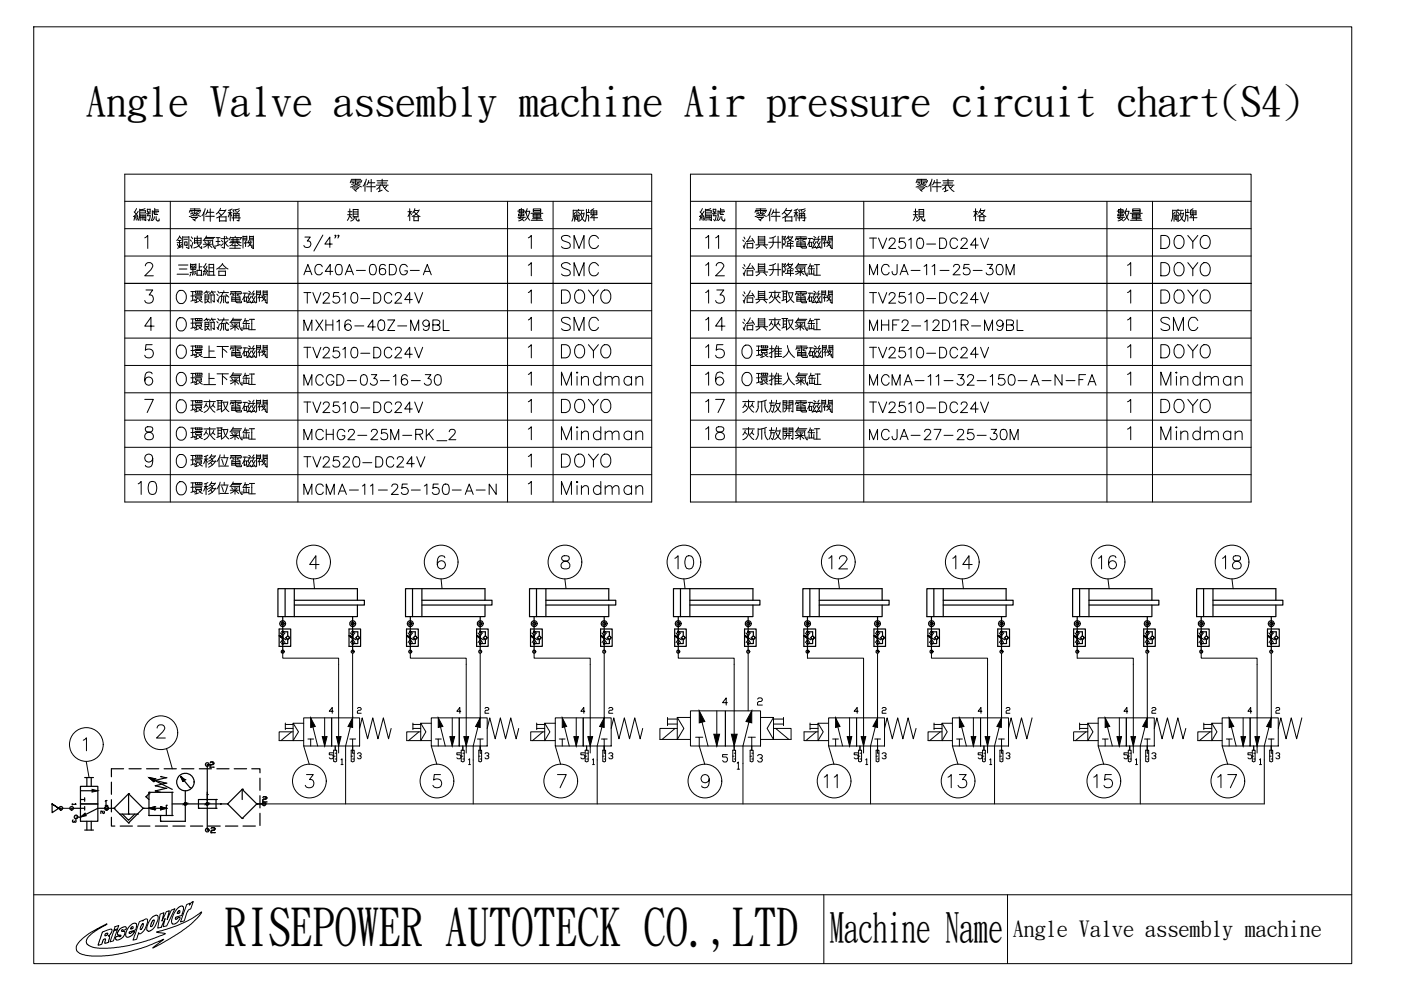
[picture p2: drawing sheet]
<svg xmlns="http://www.w3.org/2000/svg" width="297mm" height="210mm" viewBox="0 0 297 210" stroke-linecap="round" stroke-linejoin="round" font-family="sans-serif">
<defs><g id="words">
<g font-size="25.1">
<text x="10.6" y="50.4">編號</text>
<text x="130.5" y="50.4">編號</text>
</g>
<g font-size="15.9">
<text x="69.8" y="42">零件表</text>
<text x="189.8" y="42">零件表</text>
</g>
<g font-size="15">
<text x="105.1" y="51.9">數量</text>
<text x="232.1" y="51.9">數量</text>
</g>
<g font-size="14.6">
<text x="113.6" y="51.2">廠牌</text>
<text x="240.6" y="51.2">廠牌</text>
</g>
<text font-size="11" x="47.6" y="200.2">RISEPOWER AUTOTECK CO.,LTD</text>
<g font-size="8.7">
<text x="18.2" y="24.3">Angle Valve assembly machine Air pressure circuit chart(S4)</text>
<text x="175.9" y="199.5">Machine Name</text>
</g>
<text font-size="6.6" x="63.1" y="54.3">3/4&quot;</text>
<g font-size="6.2">
<text x="117.8" y="54">SMC</text>
<text x="244.8" y="54">DOYO</text>
<text x="117.8" y="59.6">SMC</text>
<text x="148.5" y="59.6">12</text>
<text x="244.8" y="59.6">DOYO</text>
<text x="117.8" y="65.6">DOYO</text>
<text x="148.5" y="65.6">13</text>
<text x="244.8" y="65.6">DOYO</text>
<text x="117.8" y="71.3">SMC</text>
<text x="148.5" y="71.3">14</text>
<text x="244.8" y="71.3">SMC</text>
<text x="117.8" y="77.3">DOYO</text>
<text x="148.5" y="77.3">15</text>
<text x="244.8" y="77.3">DOYO</text>
<text x="117.8" y="82.9">Mindman</text>
<text x="148.5" y="82.9">16</text>
<text x="244.8" y="82.9">Mindman</text>
<text x="117.8" y="94.5">Mindman</text>
<text x="148.5" y="94.5">18</text>
<text x="244.8" y="94.5">Mindman</text>
<text x="117.8" y="100.2">DOYO</text>
<text x="28.2" y="106.2">10</text>
<text x="117.8" y="106.2">Mindman</text>
<text x="141.8" y="121.7">10</text>
<text x="174.6" y="121.7">12</text>
<text x="200.7" y="121.7">14</text>
<text x="231.8" y="121.7">16</text>
<text x="257.9" y="121.7">18</text>
<text x="178.5" y="168.3" transform="rotate(-90 178.5 168.3)">11</text>
<text x="199.7" y="168.3">13</text>
<text x="230.7" y="168.3">15</text>
<text x="256.8" y="168.3">17</text>
</g>
<g font-size="5.7">
<text x="153.1" y="54" transform="rotate(-90 153.1 54)">11</text>
<text x="63.1" y="59.6">AC40A-06DG-A</text>
<text x="183.1" y="59.6">MCJA-11-25-30M</text>
<text x="63.1" y="65.6">TV2510-DC24V</text>
<text x="183.1" y="65.6">TV2510-DC24V</text>
<text x="63.1" y="77.3">TV2510-DC24V</text>
<text x="183.1" y="77.3">TV2510-DC24V</text>
<text x="117.8" y="88.5">DOYO</text>
<text x="148.5" y="88.5">17</text>
<text x="244.8" y="88.5">DOYO</text>
<text x="63.1" y="106.2">MCMA-11-25-150-A-N</text>
</g>
<g font-size="5.3">
<text x="183.1" y="54">TV2510-DC24V</text>
<text x="63.1" y="71.3">MXH16-40Z-M9BL</text>
<text x="183.1" y="71.3">MHF2-12D1R-M9BL</text>
<text x="63.1" y="82.9">MCGD-03-16-30</text>
<text x="183.1" y="82.9">MCMA-11-32-150-A-N-FA</text>
<text x="63.1" y="88.5">TV2510-DC24V</text>
<text x="183.1" y="88.5">TV2510-DC24V</text>
<text x="63.1" y="94.5">MCHG2-25M-RK_2</text>
<text x="183.1" y="94.5">MCJA-27-25-30M</text>
<text x="63.1" y="100.2">TV2520-DC24V</text>
</g>
<text font-size="4.7" x="214.7" y="198.4">Angle Valve assembly machine</text>
<text font-size="4" x="269.2" y="152.4">2</text>
<text font-size="3.1" x="20.1" y="173.6">2</text>
<text font-size="2.6" x="14.1" y="171.8">1</text>
</g></defs>
<path d="M7.2 5.7h279.4v198.6h-279.4z" fill="none" stroke="#000" stroke-width=".21"/>
<g fill="none" stroke="#000" stroke-width=".21">
<path d="M55.1 170.4h213M7.2 189.7h279.4M16.8 199.6l2.2-1.8 3.6-1.9-1.9 1.1-1.8 1.4-.4 .6-.2 .5 .1 .5 .3 .4 1.6 .6 2.5 .1 2.6-.3 2.5-.5 3.7-1 3.4-1.3 .1-.1h-.2l-1.7-.3 3.2-.9 2.4-1 2.1-1 1.9-1.3-.8 1.1-2.5 2.2-3.5 2.3-3.6 2 2.3-1.8-3.8 1.6-3.2 .9-3.3 .7-2.8 .3h-2.6l-2.2-.6-.5-.4-.1-.4v-.8zM21.8 197.6l.9-.4a.76 .76 0 0 1 1-.1l-.1 .7-.6 .6a.59 .59 0 0 1 .1 .9l-.1 .1a.64 .64 0 0 1-.8 .6l.2-.6a.21 .21 0 0 0-.1-.4 .21 .21 0 0 0-.3 .2l-.3 .6a.67 .67 0 0 1-.9 .5zM22.3 198.1l.1-.2a.25 .25 0 0 1 .4-.1 .25 .25 0 0 1 .1 .4 .25 .25 0 0 1-.3 .1 .2 .2 0 0 1-.3 .1 .2 .2 0 0 1 0-.3zM24.1 197.4l.8-.3-.9 2.4-.7 .2zM24.4 196.5l.8-.3-.3 .7-.7 .3zM25.3 197.1l.9-.6a.37 .37 0 0 1 .6 .3 .37 .37 0 0 1-.5 .4h-.1a.22 .22 0 0 0-.4 0 .22 .22 0 0 0 0 .3 .22 .22 0 0 0 .4 0 .41 .41 0 0 1 .3 .3 .41 .41 0 0 1-.2 .5l-.7 .8-.6 .2h-.4v-.7l.7-.2a.17 .17 0 0 0 .2 .2 .17 .17 0 0 0 0-.3h-.2a.45 .45 0 0 1-.4-.4 .45 .45 0 0 1 .2-.5zM27.6 196.2l.6-.4h.5a.66 .66 0 0 1 .2 .9l-.2 .5-1 .3a.23 .23 0 0 0-.3 .2 .23 .23 0 0 0 .3 .2l.3-.3 .5-.1-.3 .6-.6 .5-.4 .1-.5-.1 .1-1.1zM27.9 196.6a.22 .22 0 0 1 .2-.1 .22 .22 0 0 1 .2 .3 .22 .22 0 0 1-.3 .1l-.3 .1zM29.5 195.4l.8-.3v.2l.6-.5 .3 .1a3.4 3.4 0 0 1-1.5 3.1l-.3-.1v-.1l-.4 1.4-.8 .1zM30.1 196a.21 .21 0 0 1 .3-.1 .21 .21 0 0 1 0 .4l-.4 .7a.19 .19 0 0 1-.3 0 .19 .19 0 0 1 .1-.3z"/>
<path d="M32 194.7l1.1-.7 .3 .1 .1 .2-.1 .9-.7 1.5-.8 .7-.4 .1-.4-.3v-.6l.4-1zM32.4 195.2a.21 .21 0 0 1 .3-.1 .21 .21 0 0 1-.1 .4l-.3 .8a.22 .22 0 0 1-.4 .1 .22 .22 0 0 1 .1-.3zM34 193.8l.8-.3-.5 1.8 1-2 .6-.2-.5 1.9 .9-2 .8-.3-1.8 3.6-.7 .2 .4-1.8-.8 1.9-.8 .2zM37.7 192.5l.7-.4 .4 .1 .1 .6-.2 1a1.23 1.23 0 0 1-1.2 .6l-.2 .1a.26 .26 0 0 0 0 .4 .26 .26 0 0 0 .4-.2 .28 .28 0 0 1 .5-.1 .28 .28 0 0 1-.2 .4l-.8 .8h-.7l-.1-.6 .2-.9zM37.7 193.3l.1-.1a.22 .22 0 0 1 .4 .1 .22 .22 0 0 1-.3 .3h-.4zM39.6 191.8l.7-.3-.1 .4 .5-.6 .3-.2-.7 1.7a1.22 1.22 0 0 0-.8 1.2l-.4 1.3-.8 .2zM174.7 189.7v14.6M213.6 189.7v14.6"/>
</g>
<!-- layer: 1 -->
<g fill="none" stroke="#000" stroke-width=".21">
<path d="M59.9 138.1v1.4h11.9v20.2M74.8 138.5v13.7l-1.5 6v12.2M87 138.1v1.4h11.8v20.2M101.8 138.5v13.7l-1.5 6v12.2M113.2 138.1v1.4h11.9v20.2M128.1 138.5v13.7l-1.5 6v12.2M143.8 138.1v1.4h11.9v19.6M158.6 138.5v12.2M171.2 138.1v1.4h11.9v20.2M186.1 138.5v13.7l-1.5 6v12.2M197.5 138.1v1.4h11.9v20.2M212.3 138.5v13.7l-1.4 6v12.2"/>
<path d="M228.4 138.1v1.4h11.9v20.2M243.2 138.5v13.7l-1.4 6v12.2M254.7 138.1v1.4h11.8v20.2M269.5 138.5v13.7l-1.4 6v12.2M60.5 153.6h1.6M60.5 154.4h1.6M60.5 153.3v1.4M61.8 155.2l-2.2 1.8M62.1 153.3v3.7h2.3M64.4 152.2h5.9v6h-5.9zM64.4 153.3h-2.3l1.2 1.9-1.2 1.8h-2.9v-1.8h2.9M65.3 156.7h.6v1.5"/>
<path d="M65.9 156.7h.6M65.9 152.2l1.5 6M68.8 152.2v6M70.3 152.2h5.9v6h-5.9zM70.7 159.1h.7v2.3l-.3 .2-.4-.2zM71.1 159.7h.3M71.1 158.2v.9M74.2 156.7h.6v3M74.5 159.1h.6v2.3l-.3 .2-.3-.2zM74.8 159.7h.3M74.8 156.7h.6M76.2 154.4l.6-2.2 1.1 4.4 1.1-4.4 1.1 4.4 1.2-4.4 1.1 4.4 .5-2.2"/>
<path d="M87.5 153.3v1.4M87.5 153.6h1.7M87.5 154.4h1.7M88.8 155.2l-2.2 1.8M89.2 153.3v3.7h2.2M91.4 152.2h6v6h-6zM91.4 153.3h-2.2l1.1 1.9-1.1 1.8h-3v-1.8h3M92.3 156.7h.6v1.5M92.9 156.7h.7M92.9 152.2l1.5 6M95.9 152.2v6M97.4 152.2h5.9v6h-5.9z"/>
<path d="M97.8 159.1h.6v2.3l-.3 .2-.3-.2zM98.1 159.7h.3M98.1 158.2v.9M101.2 156.7h.6v3M101.5 159.1h.6v2.3l-.3 .2-.3-.2zM101.8 159.7h.3M101.9 156.7h.5M103.3 154.4l.5-2.2 1.2 4.4 1.1-4.4 1.1 4.4 1.1-4.4 1.1 4.4 .6-2.2M113.8 153.6h1.7M113.8 154.4h1.7M113.8 153.3v1.4M115.1 155.2l-2.2 1.8"/>
<path d="M115.5 153.3v3.7h2.2M117.7 152.2h6v6h-6zM117.7 153.3h-2.2l1.1 1.9-1.1 1.8h-3v-1.8h3M118.6 156.7h.6v1.5M119.2 156.7h.6M119.2 152.2l1.5 6M122.2 152.2v6M123.7 152.2h5.9v6h-5.9zM124.1 159.1h.6v2.3l-.3 .2-.3-.2zM124.4 159.7h.3M124.4 158.2v.9M127.5 156.7h.6v3"/>
<path d="M127.8 159.1h.6v2.3l-.3 .2-.3-.2zM128.1 159.7h.3M128.1 156.7h.6M129.6 154.4l.5-2.2 1.1 4.4 1.2-4.4 1.1 4.4 1.1-4.4 1.1 4.4 .6-2.2M141.5 152.1v1.8M141.5 152.5h2.1M141.5 153.5h2.1M143.1 154.4l-2.7 2.4M143.6 152.1v4.7h2.8M146.4 150.7h7.4v7.5h-7.4zM146.4 152.1h-2.8l1.4 2.3-1.4 2.4h-3.7v-2.4h3.7M147.5 156.3h.8v1.9"/>
<path d="M148.3 150.7l1.8 7.5M148.3 156.3h.7M152 150.7v7.5M153.8 150.7h7.4v7.5h-7.4zM155.4 159.1h.6v2.3l-.3 .2-.3-.2zM155.7 159.7h.3M158.6 156.3h.8v2.8M159 159.1h.7v2.3l-.3 .2-.4-.2zM159.4 156.3h.7M159.4 150.7l-1.9 7.5v12.2M159.4 159.7h.3M161.2 152.1h2.8l-1.4 2.3 1.4 2.4h3.7v-2.4h-3.7"/>
<path d="M164 152.1v4.7h-2.8M164 152.5h2.1M164 153.5h2.1M164.5 154.4l2.8 2.4M166.1 152.1v1.8M171.7 153.6h1.7M171.7 154.4h1.7M171.7 153.3v1.4M173.1 155.2l-2.2 1.8M173.4 153.3v3.7h2.3M175.7 152.2h5.9v6h-5.9zM175.7 153.3h-2.3l1.1 1.9-1.1 1.8h-2.9v-1.8h2.9"/>
<path d="M176.5 156.7h.7v1.5M177.2 156.7h.6M177.2 152.2l1.4 6M180.1 152.2v6M181.6 152.2h5.9v6h-5.9zM182 159.1h.7v2.3l-.4 .2-.3-.2zM182.3 159.7h.4M182.3 158.2v.9M185.5 156.7h.6v3M185.8 159.1h.6v2.3l-.3 .2-.3-.2zM186.1 159.7h.3M186.1 156.7h.6"/>
<path d="M187.5 154.4l.6-2.2 1.1 4.4 1.1-4.4 1.1 4.4 1.1-4.4 1.1 4.4 .6-2.2M198 153.6h1.7M198 154.4h1.7M198 153.3v1.4M199.3 155.2l-2.2 1.8M199.7 153.3v3.7h2.2M201.9 152.2h6v6h-6zM201.9 153.3h-2.2l1.1 1.9-1.1 1.8h-2.9v-1.8h2.9M202.8 156.7h.6v1.5M203.4 152.2l1.5 6M203.5 156.7h.5M206.4 152.2v6"/>
<path d="M207.9 152.2h5.9v6h-5.9zM208.3 159.1h.6v2.3l-.3 .2-.3-.2zM208.6 159.7h.3M208.6 158.2v.9M211.7 156.7h.6v3M212 159.1h.6v2.3l-.3 .2-.3-.2zM212.3 159.7h.3M212.3 156.7h.6M218.8 152.2l-1.1 4.4-1.1-4.4-1.1 4.4-1.1-4.4-.6 2.2M227.6 155.3v1.8M227.7 155.2h2.9M228.9 153.3v1.4"/>
<path d="M228.9 153.6h1.7M228.9 154.4h1.7M230.3 155.2l-2.3 1.8M230.6 153.3v3.7h2.2M232.8 152.2h6v6h-6zM232.8 153.3h-2.2l1.1 1.9-1.1 1.8h-2.9M233.7 156.7h.6v1.5M234.3 152.2l1.5 6M234.4 156.7h.5M237.3 152.2v6M238.8 152.2h5.9v6h-5.9zM239.2 159.1h.6v2.3l-.3 .2-.3-.2z"/>
<path d="M239.5 159.7h.3M239.5 158.2v.9M242.7 156.7h.5v3M242.9 159.1h.6v2.3l-.3 .2-.3-.2zM243.2 159.7h.3M243.2 156.7h.6M244.7 154.4l.6-2.2 1.1 4.4 1.1-4.4 1.1 4.4 1.1-4.4 1.1 4.4 .6-2.2M255.2 153.6h1.7M255.2 154.4h1.7M255.2 153.3v1.4M256.5 155.2l-2.2 1.8M256.9 153.3v3.7h2.2"/>
<path d="M259.1 152.2h5.9v6h-5.9zM259.1 153.3h-2.2l1.1 1.9-1.1 1.8h-2.9v-1.8h2.9M260 156.7h.6v1.5M260.6 152.2l1.5 6M260.6 156.7h.6M263.6 152.2v6M265 152.2h6v6h-6zM265.5 159.1h.6v2.3l-.3 .2-.3-.2zM265.8 159.7h.3M265.8 158.2v.9M268.9 156.7h.6v3M269.2 159.1h.6v2.3l-.3 .2-.3-.2z"/>
<path d="M269.5 159.7h.3M269.5 156.7h.6M276 152.2l-1.1 4.4-1.1-4.4-1.1 4.4-1.1-4.4-.6 2.2M12.5 171.4h2.7M70.7 160.3h.4M71.1 160.9h.3M74.5 160.3h.3M74.8 160.9h.3M97.8 160.3h.3M98.1 160.9h.3M101.5 160.3h.3M101.8 160.9h.3"/>
<path d="M124.1 160.3h.3M124.4 160.9h.3M127.8 160.3h.3M128.1 160.9h.3M155.4 160.3h.3M155.7 160.9h.3M159 160.3h.4M159.4 160.9h.3M182 160.3h.3M182.3 160.9h.4M185.8 160.3h.3M186.1 160.9h.3"/>
<path d="M208.3 160.3h.3M208.6 160.9h.3M212 160.3h.3M212.3 160.9h.3M239.2 160.3h.3M239.5 160.9h.3M242.9 160.3h.3M243.2 160.9h.3M265.5 160.3h.3M265.8 160.9h.3M269.2 160.3h.3M269.5 160.9h.3"/>
</g>
<g fill="#000" stroke="#000" stroke-width=".21">
<path d="M65.9 152.2l.9 1.8-.9 .2zM68.3 156.2h1l-.5 2zM71.3 156.2h1l-.5 2zM74.8 152.2v2l-1-.2zM92.9 152.2l1 1.8-1 .2zM95.4 156.2h1l-.5 2zM98.3 156.2h1.1l-.6 2zM101.8 152.2v2l-1-.2zM119.2 152.2l.9 1.8-.9 .2zM121.7 156.2h.9l-.4 2zM124.6 156.2h1l-.5 2zM128.1 152.2v2l-1-.2z"/>
<path d="M148.3 150.7l1.1 2.3-1.1 .3zM151.3 155.7h1.3l-.6 2.5zM155.1 155.7h1.2l-.6 2.5zM159.4 150.7v2.6l-1.2-.3zM177.2 152.2l.9 1.8-.9 .2zM179.6 156.2h1l-.5 2zM182.6 156.2h1l-.5 2zM186.1 152.2v2l-1-.2zM203.4 152.2l1 1.8-1 .2zM205.9 156.2h1l-.5 2zM208.9 156.2h.9l-.4 2zM212.3 152.2v2l-.9-.2z"/>
<path d="M234.3 152.2l1 1.8-1 .2zM236.8 156.2h1l-.5 2zM239.8 156.2h.9l-.4 2zM243.2 152.2v2l-.9-.2zM260.6 152.2l1 1.8-1 .2zM263.1 156.2h1l-.5 2zM266.1 156.2h.9l-.5 2zM269.5 152.2v2l-.9-.2zM17.1 173.2l.9-.8 .3 .5zM19.5 167.4l1.2 .3-1.2 .3zM31.6 164.9l1.3 .2-.3 .6zM31.6 171.4l1.2-.4v.7z"/>
<path d="M34 171l1.3 .4-1.3 .3zM38.3 164.6l.9 .7-.4 .4zM39.1 170.4h.4l-.4 .2zM39.1 170.3h.4l-.4 .1zM39.1 170.3h.4zM39.1 170.4l.4-.1v.1zM43.7 170.4h.5l-.4 .2zM43.8 170.6h.3zM43.7 170.4l.4-.1 .1 .1zM43.8 170.6l.4-.2-.1 .2z"/>
<path d="M39.1 170.6h.4zM39.1 170.6l.4-.2v.2z"/>
<path d="M43.8 170.3l-.1 .1 .4-.1zM43.8 170.3h.3z"/>
</g>
<!-- layer: TEXT -->
<g fill="none" stroke="#000" stroke-width=".21">
<path d="M70.7 150.8h-.9l.6-.8v1.2M70.7 159.6h-.9v.4h.6l.3 .2v.5l-.3 .2h-.4l-.2-.2M75.8 150.2l.2-.2h.4l.2 .2-.2 .4h-.4l-.2 .2v.4h.8M75.8 159.8l.2-.2h.4l.2 .2v.2l-.4 .2M97.7 150.8h-.8l.6-.8v1.2M97.7 159.6h-.8v.4h.6l.2 .2v.5l-.2 .2h-.4l-.2-.2M102.8 150.2l.2-.2h.4l.2 .2-.2 .4h-.4l-.2 .2v.4h.8M102.8 159.8l.2-.2h.4l.2 .2v.2l-.4 .2M124 150.8h-.9l.7-.8v1.2M124 159.6h-.9v.4h.7l.2 .2v.5l-.2 .2h-.4l-.3-.2M129.1 150.2l.2-.2h.4l.2 .2-.2 .4h-.4l-.2 .2v.4h.8M129.1 159.8l.2-.2h.4l.2 .4-.4 .2"/>
<path d="M154.2 149h-1l.8-1v1.5M154.2 160h-1v.5h.8l.2 .3v.5l-.2 .3h-.5l-.3-.3M160.6 148.2l.3-.2h.5l.2 .2v.3l-.2 .2h-.5l-.3 .3v.5h1M181.9 150.8h-.8l.6-.8v1.2M181.9 159.6h-.8v.4h.6l.2 .2v.5l-.2 .2h-.4l-.2-.2M187 150.2l.2-.2h.5l.2 .2-.2 .4h-.5l-.2 .2v.4h.9M187 159.8l.2-.2h.5l.2 .4-.4 .2M208.2 150.8h-.8l.6-.8v1.2M208.2 159.6h-.8v.4h.6l.2 .2v.5l-.2 .2h-.4l-.2-.2M213.3 150.2l.2-.2h.5l.1 .2-.1 .4h-.5l-.2 .2v.4h.8M213.3 159.8l.2-.2h.5l.1 .4-.4 .2M239.1 150.8h-.8l.6-.8v1.2"/>
<path d="M239.1 159.6h-.8v.4h.6l.2 .2v.5l-.2 .2h-.4l-.2-.2M244.2 150.2l.2-.2h.5l.2 .2-.2 .4h-.5l-.2 .2v.4h.9M244.2 159.8l.2-.2h.5l.2 .4-.5 .2M265.4 150.8h-.8l.6-.8v1.2M265.4 159.6h-.8v.4h.6l.2 .2v.5l-.2 .2h-.4l-.2-.2M270.5 159.8l.2-.2h.4l.2 .4-.4 .2M72.3 161.1l.2-.2v1.2M72.3 162.1h.4M76.4 160.2l.2 .3-.2 .4h-.4l-.2-.2M99.4 161.1l.2-.2v1.2M99.4 162.1h.3M103.4 160.2l.2 .3-.2 .4h-.4l-.2-.2"/>
<path d="M125.6 161.1l.2-.2v1.2M125.6 162.1h.4M129.7 160.2l.2 .3-.2 .4h-.4l-.2-.2M156.3 161.8l.2-.2v1.5M156.3 163.1h.5M160.6 160.2l.3-.2h.5l.2 .2v.3l-.2 .3h-.3M161.4 160.8l.2 .2v.3l-.2 .3h-.5l-.3-.3M183.6 161.1l.2-.2v1.2M183.6 162.1h.4M187.7 160.2l.2 .3-.2 .4h-.5l-.2-.2M209.8 161.1l.3-.2v1.2M209.8 162.1h.5"/>
<path d="M214 160.2l.1 .3-.1 .4h-.5l-.2-.2M240.7 161.1l.3-.2v1.2M240.7 162.1h.5M244.9 160.2l.2 .3-.2 .4h-.5l-.2-.2M267 161.1l.3-.2v1.2M267 162.1h.5M271.1 160.2l.2 .3-.2 .4h-.4l-.2-.2"/>
</g>
<!-- layer: CONNECTIONS -->
<g fill="none" stroke="#000" stroke-width=".25">
<circle cx="59.9" cy="138.2" r=".31"/>
<circle cx="59.9" cy="132.2" r=".31"/>
<circle cx="59.9" cy="132.2" r=".6"/>
<circle cx="74.8" cy="132.2" r=".62"/>
<circle cx="74.8" cy="138.2" r=".31"/>
<circle cx="74.8" cy="132.2" r=".31"/>
<circle cx="87" cy="132.2" r=".62"/>
<circle cx="87" cy="132.2" r=".31"/>
<circle cx="87" cy="138.2" r=".31"/>
<circle cx="101.8" cy="132.2" r=".31"/>
<circle cx="101.8" cy="138.2" r=".31"/>
<circle cx="101.8" cy="132.2" r=".62"/>
<circle cx="113.3" cy="132.2" r=".62"/>
<circle cx="113.3" cy="138.2" r=".31"/>
<circle cx="113.3" cy="132.2" r=".31"/>
<circle cx="128.1" cy="138.2" r=".31"/>
<circle cx="128.1" cy="132.2" r=".31"/>
<circle cx="128.1" cy="132.2" r=".62"/>
<circle cx="143.8" cy="138.2" r=".31"/>
<circle cx="143.8" cy="132.2" r=".31"/>
<circle cx="143.8" cy="132.2" r=".6"/>
<circle cx="158.6" cy="132.2" r=".62"/>
<circle cx="158.6" cy="138.2" r=".31"/>
<circle cx="158.6" cy="132.2" r=".31"/>
<circle cx="171.2" cy="132.2" r=".62"/>
<circle cx="171.2" cy="132.2" r=".31"/>
<circle cx="171.2" cy="138.2" r=".31"/>
<circle cx="186" cy="132.2" r=".31"/>
<circle cx="186" cy="138.2" r=".31"/>
<circle cx="186" cy="132.2" r=".6"/>
<circle cx="197.5" cy="132.2" r=".62"/>
<circle cx="197.5" cy="138.2" r=".31"/>
<circle cx="197.5" cy="132.2" r=".31"/>
<circle cx="212.3" cy="132.2" r=".62"/>
<circle cx="212.3" cy="138.2" r=".31"/>
<circle cx="212.3" cy="132.2" r=".31"/>
<circle cx="228.4" cy="132.2" r=".62"/>
<circle cx="228.4" cy="138.2" r=".31"/>
<circle cx="228.4" cy="132.2" r=".31"/>
<circle cx="243.2" cy="132.2" r=".62"/>
<circle cx="243.2" cy="138.2" r=".31"/>
<circle cx="243.2" cy="132.2" r=".31"/>
<circle cx="254.7" cy="138.2" r=".31"/>
<circle cx="254.7" cy="132.2" r=".31"/>
<circle cx="254.7" cy="132.2" r=".62"/>
<circle cx="269.5" cy="132.2" r=".62"/>
<circle cx="269.5" cy="138.2" r=".31"/>
<circle cx="269.5" cy="132.2" r=".31"/>
<circle cx="12.9" cy="171.4" r=".39"/>
<circle cx="16.1" cy="173.2" r=".39"/>
<circle cx="43.9" cy="162.1" r=".39"/>
<circle cx="43.9" cy="176" r=".39"/>
<circle cx="56" cy="170.4" r=".39"/>
</g>
<!-- layer: 1 -->
<g fill="none" stroke="#000" stroke-width=".25">
<path d="M59.2 133.4h2.4v3.6h-2.4zM59.2 134.8l.6 .4-.6-.4 .7 .3-.1 .2zM59.5 134.2a1.29 1.29 0 0 1 0 2M59.9 133.9l.1 .1zM60 136.5h.1M59.9 135.2l-.7-.4 .6 .5 .1-.2-.7-.3 1.4 .9M59.9 134h1.1v.9M59.9 130.7v7.4M60 134h.1M60.4 134.2a1.28 1.28 0 0 0 0 2M60.5 124.8v5.9M60.5 135.2l.5 .5 .5-.5"/>
<path d="M61 135.7v.8h-1.1M62.4 127.3h14.9v1h-14.9M62.4 124.8v5.9M74 133.4h2.5v3.6h-2.5zM74 134.8l.7 .3-.1 .1-.6-.4 .7 .3-.1 .2zM74.3 134.2a1.32 1.32 0 0 1 0 2M74.8 136.5h.1M74.7 135.2l-.7-.4 .6 .5 .2-.2-.8-.3 1.5 .9M74.8 134h1.1v.9M74.8 130.7v7.4M74.8 134h.1M74.9 134h.1"/>
<path d="M75.2 134.2a1.28 1.28 0 0 0 0 2M75.4 135.2l.5 .5 .4-.5M75.8 127.3v-2.5h-16.9v5.9h16.9v-2.4M75.9 135.7v.8h-1.1M86.2 133.4h2.5v3.6h-2.5zM86.3 134.8l.5 .4-.5-.4 .7 .3-.2 .2zM86.5 134.2a1.29 1.29 0 0 1 0 2M86.9 133.9l.1 .1zM86.9 135.2l-.6-.4 .6 .5 .1-.2-.7-.3 1.4 .9M87 136.5h.1M87 134h1.1v.9M87 130.7v7.4"/>
<path d="M87 134h.1M87.1 134h.1M87.5 134.2a1.32 1.32 0 0 0-.1 2M87.5 124.8v5.9M87.6 135.2l.5 .5 .4-.5M88.1 135.7v.8h-1.1M89.5 127.3h14.8v1h-14.8M89.5 124.8v5.9M101 133.4h2.5v3.6h-2.5zM101.1 134.8l.5 .4-.5-.4 .7 .3-.1 .2zM101.3 134.2a1.29 1.29 0 0 1 0 2M101.9 136.5h.1"/>
<path d="M101.8 135.2l-.7-.4 .6 .5 .2-.2-.8-.3 1.4 .9M101.8 130.7v7.4M101.8 134h1.1v.9M101.9 134h.1M102.3 134.2a1.28 1.28 0 0 0 0 2M102.4 135.2l.5 .5 .5-.5M102.8 127.3v-2.5h-16.8v5.9h16.8v-2.4M102.9 135.7v.8h-1.1M112.5 133.4h2.5v3.6h-2.5zM112.5 134.8l.6 .4-.6-.4 .7 .3-.1 .2zM112.8 134.2a1.32 1.32 0 0 1 0 2M113.2 136.4l.2 .1h-.2z"/>
<path d="M113.2 135.2l-.7-.4 .6 .5 .2-.2-.8-.3 1.5 .9M113.3 136.5h.1M113.2 134h1.1v.9M113.2 130.7v7.4M113.3 134h.1M113.4 134h.1M113.7 134.2a1.32 1.32 0 0 0 0 2M113.7 124.8v5.9M113.9 135.2l.4 .5 .5-.5M114.3 135.7v.8h-1.1M115.7 127.3h14.9v1h-14.9M115.7 124.8v5.9"/>
<path d="M127.3 133.4h2.5v3.6h-2.5zM127.4 134.8l.5 .4-.5-.4 .7 .3-.2 .2zM127.6 134.2a1.29 1.29 0 0 1 0 2M128 134h.1zM128.1 136.5h.1M128.1 135.2l-.7-.4 .6 .5 .1-.2-.7-.3 1.4 .9M128.1 134h1.1v.9M128.1 130.7v7.4M128.2 134h.1M128.6 134.2a1.28 1.28 0 0 0 0 2M128.7 135.2l.5 .5 .4-.5M129.1 127.3v-2.5h-16.8v5.9h16.8v-2.4"/>
<path d="M129.2 135.7v.8h-1.1M143 133.4h2.5v3.6h-2.5zM143.1 134.8l.5 .4-.5-.4 .7 .3-.2 .2zM143.3 134.2a1.29 1.29 0 0 1 0 2M143.7 133.9l.1 .1zM143.8 136.5h.1M143.8 135.2l-.7-.4 .6 .5 .1-.2-.7-.3 1.4 .9M143.8 134h1.1v.9M143.8 130.7v7.4M143.8 134h.1M143.9 134h.1M144.3 134.2a1.28 1.28 0 0 0 0 2"/>
<path d="M144.3 124.8v5.9M144.4 135.2l.5 .5 .4-.5M144.9 135.7v.8h-1.1M146.3 127.3h14.8v1h-14.8M146.3 124.8v5.9M157.9 133.4h2.4v3.6h-2.4zM157.9 134.8l.6 .3v.1l-.6-.4 .7 .3-.1 .2zM158.2 134.2a1.32 1.32 0 0 1 0 2M158.7 136.5h.1M158.6 135.2l-.7-.4 .6 .5 .2-.2-.8-.3 1.4 .9M158.6 134h1.1v.9M158.6 130.7v7.4"/>
<path d="M158.7 134h.1M159.1 134.2a1.28 1.28 0 0 0 0 2M159.3 135.2l.4 .5 .5-.5M159.6 127.3v-2.5h-16.8v5.9h16.8v-2.4M159.7 135.7v.8h-1.1M170.4 133.4h2.5v3.6h-2.5zM170.5 134.8l.6 .4-.6-.4 .7 .3-.1 .2zM170.7 134.2a1.32 1.32 0 0 1 .1 2M171.1 136.4l.2 .1h-.1zM171.2 136.5h.1M171.2 135.2l-.7-.4 .6 .5 .1-.2-.7-.3 1.4 .9M171.2 134h1.1v.9"/>
<path d="M171.2 130.7v7.4M171.3 134h.1M171.7 134.2a1.32 1.32 0 0 0 0 2M171.7 124.8v5.9M171.8 135.2l.5 .5 .5-.5M172.3 135.7v.8h-1.1M173.7 127.3h14.8v1h-14.8M173.7 124.8v5.9M185.3 133.4h2.4v3.6h-2.4zM185.3 134.8l.6 .4-.6-.4 .7 .3-.1 .2zM185.6 134.2a1.29 1.29 0 0 1 0 2M186 134h.1z"/>
<path d="M186.1 136.5h.1M186 135.2l-.7-.4 .6 .5 .2-.2-.8-.3 1.4 .9M186.1 134h1v.9M186.1 130.7v7.4M186.1 134h.1M186.5 134.2a1.28 1.28 0 0 0 0 2M186.6 135.2l.5 .5 .5-.5M187 127.3v-2.5h-16.8v5.9h16.8v-2.4M187.1 135.7v.8h-1M196.7 133.4h2.5v3.6h-2.5zM196.8 134.8l.6 .3-.1 .1-.5-.4 .6 .3v.2zM197 134.2a1.32 1.32 0 0 1 .1 2"/>
<path d="M197.5 136.5h.1M197.4 133.9l.2 .1zM197.4 135.2l-.6-.4 .6 .5 .1-.2-.7-.3 1.4 .9M197.5 134h1.1v.9M197.5 130.7v7.4M197.6 134h.1M198 134.2a1.28 1.28 0 0 0 0 2M198 124.8v5.9M198.1 135.2l.5 .5 .5-.5M198.6 135.7v.8h-1.1M200 127.3h14.8v1h-14.8M200 124.8v5.9"/>
<path d="M211.5 133.4h2.5v3.6h-2.5zM211.6 134.8l.6 .4-.6-.4 .7 .3-.1 .2zM211.9 134.2a1.37 1.37 0 0 1 0 2M212.3 133.9l.1 .1zM212.3 135.2l-.7-.4 .6 .5 .1-.2-.7-.3 1.4 .9M212.4 136.5h.1M212.3 134h1.1v.9M212.3 130.7v7.4M212.4 134h.1M212.8 134.2a1.32 1.32 0 0 0 0 2M212.9 135.2l.5 .5 .5-.5M213.3 127.3v-2.5h-16.8v5.9h16.8v-2.4"/>
<path d="M213.4 135.7v.8h-1.1M227.6 133.4h2.5v3.6h-2.5zM227.7 134.8l.6 .3-.1 .1-.5-.4 .6 .3v.2zM227.9 134.2a1.32 1.32 0 0 1 .1 2M228.4 136.5h.1M228.3 135.2l-.6-.4 .6 .5 .1-.2-.7-.3 1.4 .9M228.4 134h1.1v.9M228.4 130.7v7.4M228.5 134h.1M228.9 134.2a1.28 1.28 0 0 0 0 2M228.9 124.8v5.9M229 135.2l.5 .5 .5-.5"/>
<path d="M229.5 135.7v.8h-1.1M230.9 127.3h14.8v1h-14.8M230.9 124.8v5.9M242.5 133.4h2.4v3.6h-2.4zM242.5 134.8l.6 .4-.6-.4 .7 .3-.1 .2zM242.8 134.2a1.29 1.29 0 0 1 0 2M243.2 133.9l.1 .1zM243.2 135.2l-.7-.4 .6 .5 .1-.2-.7-.3 1.4 .9M243.3 136.5h.1M243.2 134h1.1v.9M243.2 130.7v7.4M243.3 134h.1"/>
<path d="M243.7 134.2a1.32 1.32 0 0 0 0 2M243.8 135.2l.5 .5 .5-.5M244.2 127.3v-2.5h-16.8v5.9h16.8v-2.4M244.3 135.7v.8h-1.1M253.9 133.4h2.5v3.6h-2.5zM254 134.8l.5 .4-.5-.4 .6 .3-.1 .2zM254.2 134.2a1.29 1.29 0 0 1 0 2M254.7 136.5h.1M254.6 135.2l-.6-.4 .6 .5 .1-.2-.7-.3 1.4 .9M254.7 134h1.1v.9M254.7 130.7v7.4M254.8 134h.1"/>
<path d="M255.1 134.2a1.28 1.28 0 0 0 0 2M255.2 124.8v5.9M255.3 135.2l.5 .5 .4-.5M255.8 135.7v.8h-1.1M257.2 127.3h14.8v1h-14.8M257.2 124.8v5.9M268.7 133.4h2.5v3.6h-2.5zM268.8 134.8l.6 .4-.6-.4 .7 .3-.1 .2zM269 134.2a1.32 1.32 0 0 1 .1 2M269.5 135.2l-.7-.4 .6 .5 .1-.2-.7-.3 1.4 .9M269.5 136.5h.1M269.5 134h1.1v.9"/>
<path d="M269.5 130.7v7.4M269.6 134h.1M270 134.2a1.32 1.32 0 0 0 0 2M270.1 135.2l.5 .5 .5-.5M270.5 127.3v-2.5h-16.8v5.9h16.8v-2.4M270.6 135.7v.8h-1.1M11 170.4v1.9l1.4-.9-1.4-1 1.4 1h.5M17.1 170.4h3.6v3.7h-3.6zM17.1 166.7h3.6v3.7h-3.6zM17.1 169.5h.8M17.1 171.4h.8M17.1 167.7h3.6"/>
<path d="M17.9 171v.8M17.9 169.1v.8M17.9 176h1.9M17.9 164.9h1.9M18.4 164.9v1.8M18.4 174.1v1.9M19.3 164.9v1.8M19.3 174.1v1.9M20.7 171.4l-3.6 1.8h-1M22.5 169.7h.1M22.5 169.7l-.2 .2M22.5 169.7v1.1"/>
<path d="M22.6 171.4h1.6M23.6 173.3v1.8h.7M23.6 165.8v2.6M23.6 169.6v2.5M24.2 171.4h.1M24.2 171.4l3.1 3.1M25.4 172.6h3.7M25.5 175.1h2.6M26 172.6l1.3 1.3 1.3-1.3M26.2 163h-2.6v1.7M27.3 174.5h.1M27.3 168.3h.1"/>
<path d="M27.3 172.6h.1M27.3 168.3l-3.1 3.1M27.3 168.3v4.3M27.3 168.3l3.1 3.1M27.3 163h2.6M29.1 172.6h.1M29.2 175.1h2.6M30.4 171.4h.1M30.4 171.4l-3.1 3.1M30.4 171.4h4.9M30.9 168.9h.1M30.9 168.9l.7 .6"/>
<path d="M31.1 163h2.6M31.6 168.3h.1M31.6 164.9l4.9 2.5M31.6 164.9h.1M31.6 171.4h.1M31.6 172.9h.1M31.6 168h.1M31.6 168.3l-.7 .6M31.6 168h4.9M31.6 164.9l1 .8M31.6 164.9l1.3 .2M31.6 172.9h4.9"/>
<path d="M31.6 171.4l1.2 .3M31.6 168v4.9M32.6 165.7h.1M32.8 171h.1M32.8 171.7h.1M32.8 171l-1.2 .4M32.8 171v.7M32.9 165.1h.1M32.9 165.1l-.3 .6M32.9 166.6h.1M32.9 165.5h.1M32.9 167.7h.1"/>
<path d="M32.9 166.6l2.3 .5M32.9 165.5l2.3 .5M32.9 167.7l1.1 .3M32.9 175.1h2.6M34 172.9h.1M34 171.7h.1M34 171h.1M34 174.1h.1M34 171v.7M34 172.9v1.2M34 171l1.3 .4M34 174.1h5.3"/>
<path d="M34.1 164.6h.1M34.1 164.6l1.1 .3M34.8 163h2.6M35.2 166h.1M35.2 164.9h.1M35.2 167.1h.1M35.2 166l-2.3 .6M35.2 164.9l-2.3 .6M35.2 167.1l-2.3 .6M35.3 171.4h.1M35.3 170.7h.1M35.3 171.4l-1.3 .3"/>
<path d="M35.3 170.7v2.2M36.5 168h.1M36.5 170.4h10.2M36.5 172.9h.1M36.5 168v4.9M36.7 175.1h2.5M38.3 164.6h.1M38.3 164.6l.9 .7M38.3 164.6l.5 1.1M38.4 164.7l1.9 2.3M38.5 163h2.6M38.8 165.7h.1"/>
<path d="M39.2 165.3h.1M39.2 165.3l-.4 .4M39.3 170.4h.1M39.3 170.4v3.8M39.3 167.7v2.7M40.3 167h.1M40.4 175.1h2.6M42.1 171.4h.1M42.1 171.4h3.7M42.2 163h2.6M43.9 176h.1M43.9 168.5h.1"/>
<path d="M43.9 168v.5M43.9 162.1h.1M43.9 162.1v13.9M44.1 175.1h2.6M44.5 162.3h.1M44.5 162.7h.1M44.5 162.3v.4M44.5 162.7h.7M44.7 161.6h.1M44.7 162.1h.1M44.7 161.6l-.2 .2M44.7 161.6h.3"/>
<path d="M44.7 162.1h.3M44.7 162.1l-.2 .2M44.7 176.2h.1M44.7 176.5h.1M44.7 176.2v.3M44.7 176.5h.8M44.9 175.5h.1M44.9 176h.1M44.9 175.5l-.2 .2M44.9 175.5h.4M44.9 176h.4M44.9 176l-.2 .2"/>
<path d="M45 161.6h.1M45 162.1h.1M45 161.6l.2 .2M45.2 161.8h.1M45.2 161.9h.1M45.2 162.7h.1M45.2 161.8v.1M45.2 161.9l-.2 .2M45.3 175.5h.1M45.3 176h.1M45.3 175.5l.2 .2M45.5 175.7h.1"/>
<path d="M45.5 175.8h.1M45.5 176.5h.1M45.5 175.7v.1M45.5 175.8l-.2 .2M45.8 169.5h.1M45.8 171.4h.1M45.8 169.5h-3.7v1.9M45.8 169.5v1.9M46 163h2.6M46.7 170.4h.1M46.7 170.4h1.6M47.8 175.1h2.6"/>
<path d="M48.3 170.4h.1M48.3 170.4l3.1 3.1M49.7 163h2.6M51.4 173.5h.1M51.4 167.4h.1M51.4 167.4l3 3M51.4 167.4v2.1M51.4 167.4l-3.1 3M51.5 175.1h2.6M53.2 170.4h.1M53.4 163h1.7v.8M54.4 170.4h.1"/>
<path d="M54.4 170.4l-3 3.1M54.4 170.4h1.6M55.1 165v2.6M55.1 168.7v2.6M55.1 172.4v2.6M55.7 169.6h.1M55.7 170h.1M55.7 169.6v.4M55.7 170h.7M55.9 168.9h.1M55.9 169.4h.1M55.9 168.9l-.2 .2"/>
<path d="M55.9 168.9h.4M55.9 169.4h.4M55.9 169.4l-.2 .2M56 170.4h.1M56.3 168.9h.1M56.3 169.4h.1M56.3 168.9l.1 .2M56.4 169.1h.1M56.4 169.3h.1M56.4 170h.1M56.4 169.1v.2M56.4 169.3l-.1 .1"/>
<circle cx="59.9" cy="136.4" r=".15"/>
<circle cx="59.9" cy="134" r=".11"/>
<circle cx="59.9" cy="134" r=".14"/>
<circle cx="59.9" cy="136.4" r=".1"/>
<circle cx="61" cy="135.2" r=".31"/>
<circle cx="74.8" cy="134" r=".16"/>
<circle cx="74.8" cy="134" r=".07"/>
<circle cx="74.8" cy="134" r=".12"/>
<circle cx="74.8" cy="136.4" r=".15"/>
<circle cx="74.8" cy="136.4" r=".1"/>
<circle cx="75.8" cy="135.2" r=".31"/>
<circle cx="87" cy="136.4" r=".16"/>
<circle cx="87" cy="134" r=".15"/>
<circle cx="87" cy="134" r=".1"/>
<circle cx="87" cy="136.4" r=".1"/>
<circle cx="88.1" cy="135.2" r=".31"/>
<circle cx="101.8" cy="136.4" r=".09"/>
<circle cx="101.8" cy="134" r=".07"/>
<circle cx="101.8" cy="134" r=".16"/>
<circle cx="101.8" cy="136.4" r=".15"/>
<circle cx="101.8" cy="134" r=".11"/>
<circle cx="102.9" cy="135.2" r=".31"/>
<circle cx="113.3" cy="134" r=".07"/>
<circle cx="113.3" cy="136.4" r=".16"/>
<circle cx="113.3" cy="134" r=".15"/>
<circle cx="113.3" cy="134" r=".11"/>
<circle cx="114.3" cy="135.2" r=".31"/>
<circle cx="128.1" cy="133.9" r=".1"/>
<circle cx="128.1" cy="136.4" r=".1"/>
<circle cx="128.1" cy="134" r=".16"/>
<circle cx="128.1" cy="136.4" r=".16"/>
<circle cx="129.2" cy="135.2" r=".31"/>
<circle cx="143.8" cy="136.4" r=".15"/>
<circle cx="143.8" cy="134" r=".11"/>
<circle cx="143.8" cy="134" r=".14"/>
<circle cx="143.8" cy="136.4" r=".09"/>
<circle cx="144.9" cy="135.2" r=".31"/>
<circle cx="158.6" cy="134" r=".16"/>
<circle cx="158.6" cy="134" r=".07"/>
<circle cx="158.6" cy="134" r=".12"/>
<circle cx="158.6" cy="136.4" r=".15"/>
<circle cx="158.7" cy="136.4" r=".1"/>
<circle cx="159.7" cy="135.2" r=".31"/>
<circle cx="171.2" cy="134" r=".07"/>
<circle cx="171.2" cy="134" r=".16"/>
<circle cx="171.2" cy="134" r=".11"/>
<circle cx="171.2" cy="136.4" r=".15"/>
<circle cx="172.3" cy="135.2" r=".31"/>
<circle cx="186" cy="134" r=".11"/>
<circle cx="186" cy="136.4" r=".1"/>
<circle cx="186" cy="134" r=".14"/>
<circle cx="186.1" cy="136.4" r=".13"/>
<circle cx="187.1" cy="135.2" r=".31"/>
<circle cx="197.5" cy="134" r=".16"/>
<circle cx="197.5" cy="134" r=".12"/>
<circle cx="197.5" cy="136.4" r=".15"/>
<circle cx="197.5" cy="136.4" r=".11"/>
<circle cx="198.6" cy="135.2" r=".31"/>
<circle cx="212.3" cy="136.4" r=".16"/>
<circle cx="212.3" cy="136.4" r=".11"/>
<circle cx="212.3" cy="133.9" r=".15"/>
<circle cx="212.3" cy="134" r=".1"/>
<circle cx="213.4" cy="135.2" r=".31"/>
<circle cx="228.4" cy="136.4" r=".16"/>
<circle cx="228.4" cy="134" r=".07"/>
<circle cx="228.4" cy="134" r=".12"/>
<circle cx="228.4" cy="133.9" r=".15"/>
<circle cx="228.4" cy="136.4" r=".1"/>
<circle cx="229.5" cy="135.2" r=".31"/>
<circle cx="243.2" cy="136.4" r=".15"/>
<circle cx="243.2" cy="134" r=".14"/>
<circle cx="243.2" cy="134" r=".1"/>
<circle cx="243.2" cy="136.4" r=".09"/>
<circle cx="244.3" cy="135.2" r=".31"/>
<circle cx="254.7" cy="136.4" r=".09"/>
<circle cx="254.7" cy="134" r=".13"/>
<circle cx="254.7" cy="134" r=".07"/>
<circle cx="254.7" cy="134" r=".16"/>
<circle cx="254.7" cy="136.4" r=".16"/>
<circle cx="255.8" cy="135.2" r=".31"/>
<circle cx="269.5" cy="134" r=".07"/>
<circle cx="269.5" cy="136.4" r=".16"/>
<circle cx="269.5" cy="134" r=".15"/>
<circle cx="269.5" cy="134" r=".11"/>
<circle cx="269.5" cy="136.4" r=".1"/>
<circle cx="270.6" cy="135.2" r=".31"/>
<circle cx="39.3" cy="170.4" r=".24"/>
<circle cx="39.3" cy="165.8" r="1.83"/>
<circle cx="43.9" cy="170.4" r=".25"/>
</g>
<!-- layer: TEXT -->
<path d="M15.5 173.8l-.1 .4 .1 .1 .2-.1M16 173.8l.1 .2-.1 .3-.3-.2" fill="none" stroke="#000" stroke-width=".25"/>
<g fill="none" stroke="#000" stroke-width=".21">
<path d="M26.5 36.9h111.7v69.5h-111.7zM146.4 36.9h118.9v69.5h-118.9zM26.5 54.3h111.7M26.5 48.5h111.7M26.5 42.7h111.7M36.1 42.7v63.7M43.1 51.8h1.7M43.1 56.6l.5 .4M43.2 52.4l.9-.6 .8 .7M43.3 51h1.8M43.4 51.3l.3 .3M43.4 50.6h1.9"/>
<path d="M43.5 57.8v.5M43.5 44.2l-.7 1.6M43.6 45.9h1.8M43.7 55.9l-.5 .7M43.7 50.3h1.9M43.8 57.8l.1 .4M43.8 57.2l.3 .4M43.8 50l-.7 1M43.9 45h1.4M43.9 56.4l-.7 1.2M43.9 57.5l-.8 .1M44 58.3h1.6"/>
<path d="M44 44.5l-.4 1M44.2 51.1v1.5M44.3 56.1h1M44.3 56v2.3M44.3 57.6h1M44.3 56.8h1M44.6 44.3v2.6M44.6 51.3l-.3 .3M45.1 50.9v.9l.2 .5 .3 .4M45.3 56v2.3M45.6 52.1v.6M45.8 50.4h.9"/>
<path d="M45.8 51.2h.9M46.2 50.4v1.6M46.3 45l.6 .6M46.4 57.5v.9h1.4v-.9M46.4 57.5h1.4M46.4 57h1.4M46.5 45.9v1.1M46.5 46.8h1.4M46.6 46h1.3M46.6 44.6h1.2M46.7 51.8l-.9 .4M46.8 44.2l-.4 .6-.6 .6"/>
<path d="M46.8 50.6h1.6M46.9 51l.4 .3M47.1 55.9l.6 .7 .6 .4M47.2 55.9l-.6 .7-.7 .5M47.3 51.7l-.5 .4M47.6 50.1v2.5l-.6-.2M47.7 51.2l.3 .6 .4 .4M47.9 44.5l-1 1.2-1 .5M47.9 45.9v1.1M47.9 50.1l.2 .3M48.3 51l-.5 .4M48.4 45.1h.8"/>
<path d="M48.7 52.6h2.3M48.7 51.4h2.4M48.7 45.2l-.3 .8M48.8 44.5v2.3M48.8 45.2l.3 .6M48.9 50.4h2.2M48.9 51.2h1.9M48.9 50.3l-.3 .6M48.9 50.8h1.8M49.1 46.2h1.9M49.2 44.3l-.8 .3M49.2 52.1h1.3"/>
<path d="M49.4 50.4v1M49.4 44.6l.2 .4M49.5 51.4l-.3 .5-.5 .2M49.5 45.2v1.6M49.5 45.3h1.2M49.5 45.7h1.2M49.8 51.7v.9M49.9 50.1v.2M49.9 44.5l.2 .4M50 45.1v1.1M50.2 50.4v1M50.3 51.4l.3 .5 .5 .2"/>
<path d="M50.7 45.2v1.6h-.5M50.7 44.3l-1.3 .2M50.8 44.6l-.5 .5M51.2 50.3l-.3 .5M51.5 50.1v2.5M51.5 50.1h.8M51.5 50.5h.8M52.1 51.4v.9M52.2 51l-.4 .6M52.3 50.1v.7l-.8 .1M52.6 51a1.55 1.55 0 0 0 .8 1.2v-.3M52.9 50.1h.8"/>
<path d="M52.9 50.1v.8h.8M52.9 50.5h.8M52.9 51l.3 .2M53.2 51.5l-.6 .7M53.4 51.3l-1.2 .2M53.7 50.1v2.6l-.4-.3M63.2 42.7v63.7M107.6 42.7v63.7M112 56.2l.6-.5v2.8M117.3 42.7v63.7M146.4 54.3h118.9M146.4 48.5h118.9"/>
<path d="M146.4 42.7h118.9M156 42.7v63.7M163 51.4h2.6M163 57.2h2.6M163.5 44.2l-.7 1.6M163.5 45.9h1.9M163.8 45h1.5M163.9 50.4v.9M163.9 56.2v.9M164 51.3a1.42 1.42 0 0 1-.8 1.3M164 57.1a1.42 1.42 0 0 1-.8 1.3M164 44.5l-.4 1"/>
<path d="M164.4 50.1l-.6 .3-.6 .1M164.4 55.9l-.6 .3-.6 .1M164.5 44.3v2.6M165 50.1v2.5M165 55.9v2.5M165.9 50.1v2.5M165.9 55.9v2.5M165.9 50.2h.6M165.9 56h.6M166 51.6l.2 .3M166 57.4l.2 .3M166.2 50.7l.3 .6-.3 .6"/>
<path d="M166.2 56.5l.3 .6-.3 .6M166.3 45l.6 .6M166.5 45.9v1.1M166.5 46.8h1.4M166.5 52.2h1.8M166.5 58h1.8M166.5 50.1l-.4 .6M166.5 55.9l-.4 .6M166.6 46h1.3M166.6 44.6h1.1M166.7 44.2l-.3 .6-.6 .6M167 51.6h1.1"/>
<path d="M167 57.4h1.1M167 51.5v.7M167 57.3v.7M167 50.3l.6 .6 .6 .4M167 56.1l.6 .6 .6 .4M167 50.3h1M167 56.1h1M167.2 50l-.7 .7M167.2 55.8l-.7 .7M167.6 51.3v1.4M167.6 57v1.5M167.9 44.5l-1.1 1.2-.9 .5"/>
<path d="M167.9 45.9v1.1M168.1 50.2a2.14 2.14 0 0 1-1.3 1.1M168.1 55.9a2.14 2.14 0 0 1-1.3 1.2M168.4 45.1h.8M168.6 57.6h1.7M168.7 45.2l-.3 .8M168.7 50.2h2.2M168.8 50.6h2.2M168.8 44.5v2.3M168.8 56.8h1.8M168.8 45.2l.3 .6M168.9 50.4l-.3 .5"/>
<path d="M168.9 57l.3 .4M169 51.5h1.7M169 52.3h1.7M169 51.9h1.7M169 56.4h1.8M169 51.5v.8M169 50.7l.4 .2M169.1 46.2h1.8M169.1 44.3l-.7 .3M169.2 56.1h1.9M169.3 55.8l-.7 1M169.3 44.6l.3 .4"/>
<path d="M169.5 45.2v1.6M169.5 45.3h1.1M169.5 45.7h1.1M169.5 51.1l-.6 .2M169.6 57.5l.8 .7M169.6 57.5l-.9 .7M169.7 56.9v1.5M169.8 50.2v2.2M169.8 52.3l.3 .2M169.9 44.5l.2 .4M170 45.1v1.1M170.1 51.1l.6 .2"/>
<path d="M170.1 57l-.3 .4M170.6 45.2v1.6h-.4M170.6 56.7v.9l.2 .5 .4 .4M170.6 50.7l-.5 .2M170.7 44.3l-1.3 .2M170.7 51.5v.8M170.7 44.6l-.4 .5M171 52.3v.3h-.9M171.1 50.4l-.3 .4M171.1 57.9v.6M171.3 57h1.4M171.4 50.6h.9"/>
<path d="M171.5 58.1h1.1M171.5 57.3v.9M171.6 52.3v-.9h.5v.9h-.5M171.6 56.4h1M171.8 50.5l-.6 1.4M171.8 55.9l-.1 .5-.3 .3M172 56.4v1.7M172.1 52.3h.1M172.3 51.3l.4 .5M172.4 50.7h1.5M172.6 58.3h1.3M172.6 50.1l.4 .3"/>
<path d="M172.6 57.3v.9M172.7 56.1h1.1M172.7 50.7l-.3 .7M172.8 52.2l.3 .4M173 52.4l-.8 .2M173 51.2l-.8 1.3M173.2 56.1v2.2M173.2 51.3l.4 .5M173.6 50.6l-.3 .7M173.7 50.1l-.3 .4M173.7 52.2l.3 .4M173.8 52.4l-.7 .2"/>
<path d="M173.9 51.2l-.7 1.4M174.2 50.1v2.5M174.2 50.1h.8M174.2 50.5h.8M174.8 51.4v.9M174.9 51l-.4 .6M175 50.1v.8h-.8M175.4 51a1.55 1.55 0 0 0 .8 1.2M175.6 50.1h.8M175.6 50.1v.8h.8M175.6 50.5h.8M175.6 51l.3 .2"/>
<path d="M175.9 51.5l-.6 .7M176.1 51.3l-1.2 .2M176.1 51.9v.4M176.4 50.1v2.6l-.4-.3M183.1 42.7v63.7M234.7 42.7v63.7M239.1 56.2l.6-.5v2.8M244.3 42.7v63.7M26.5 77.5h111.7M26.5 71.7h111.7M26.5 65.9h111.7M26.5 60.1h111.7"/>
<path d="M30.9 61.5h1.5l-.8 1a.9 .9 0 0 1 .9 1.1 .9 .9 0 0 1-1.2 .7l-.4-.2-.2-.4M32.3 73.1h-1.4l-.1 1.2a.97 .97 0 0 1 1.5-.1 .97 .97 0 0 1-.2 1.5 .97 .97 0 0 1-1.4-.4M32.3 79.3a.79 .79 0 0 0-.8-.4 .79 .79 0 0 0-.7 .5 2.13 2.13 0 0 0 .3 2.1 .85 .85 0 0 0 1.2-.3 .85 .85 0 0 0-.5-1.2 .85 .85 0 0 0-1.1 .7M32.7 69.1h-2l1.3-1.8v2.8M37.6 73.5a1.04 1.04 0 0 1 1.2-.3 1.04 1.04 0 0 1 .7 1 1.34 1.34 0 0 1-1.4 1.8 1.68 1.68 0 0 1-.5-2.5zM37.9 61.7l.2-.1a1.46 1.46 0 0 1 1.4 1 1.46 1.46 0 0 1-.6 1.6l-.2 .2a1.35 1.35 0 0 1-1.3-.7 1.35 1.35 0 0 1 .1-1.5zM37.9 67.5a1.29 1.29 0 0 1 1.5 .4 1.29 1.29 0 0 1 0 1.6 1.02 1.02 0 0 1-1.2 .7 1.02 1.02 0 0 1-.8-1.1 1.81 1.81 0 0 1 .5-1.6zM37.9 79.1a1.29 1.29 0 0 1 1.5 .4 1.29 1.29 0 0 1 0 1.6 1.02 1.02 0 0 1-1.2 .7 1.02 1.02 0 0 1-.8-1.1 1.67 1.67 0 0 1 .5-1.6zM40.5 62.8h.8M40.5 61.8h.8M40.5 68.5h.8M40.5 67.6h.8"/>
<path d="M40.5 74.3h.8M40.5 73.4h.8M40.5 79.2h.8M40.9 61.8v1.9M40.9 67.6v1.9M40.9 73.4v1.9M40.9 79.2v1.9M41.3 63.6l-.8 .3M41.3 69.4l-.8 .2M41.3 75.1l-.8 .3M41.3 62.5h1.6M41.3 68.3h1.6"/>
<path d="M41.3 74.1h1.6M41.3 79.9h1.6M41.4 61.7h1.4v.5h-1.4zM41.4 67.5h1.4v.5h-1.4zM41.4 73.3h1.4v.5h-1.4zM41.4 79.1h1.4v.5h-1.4zM41.5 62.8h1.2v.4h-1.2zM41.5 68.5h1.2v.5h-1.2zM41.5 74.3h1.2v.5h-1.2zM41.6 63.6v.5M41.6 69.4v.5M41.6 75.1v.6"/>
<path d="M41.9 63.2l-.7 .6M41.9 69l-.7 .6M41.9 74.8l-.7 .6M41.9 61.7v.5M41.9 67.5v.5M41.9 73.3v.5M41.9 79.1v.5M42.1 63.9l-.8 .3M42.1 69.7l-.8 .3M42.1 75.5l-.8 .3M42.2 63.4l.3 .4 .4 .3M42.2 69.2l.3 .4 .4 .3"/>
<path d="M42.2 75l.3 .4 .4 .3M42.4 61.7v.5M42.4 67.5v.5M42.4 73.3v.5M42.4 79.1v.5M42.8 63.4l-.5 .4M42.8 69.2l-.5 .4M42.8 75l-.5 .4M43.2 75.8h2.5M43.5 62.5v1.7l.7-.3M43.5 69.2h.8v-.9h-.8v1.7l.7-.4M43.5 62.5h.8"/>
<path d="M43.5 63h.8M43.5 68.8h.8M43.6 61.9h.8M43.6 67.7h.8M43.8 61.9l.2 .3M43.8 67.7l.2 .3M43.8 61.7l-.5 .5M43.8 67.5l-.5 .5M43.9 63.6l.5 .6M43.9 69.4l.5 .6M44.3 62.5v.9h-.8M44.3 73.3v2.5"/>
<path d="M44.3 74.4h1.1M44.3 79.1v2.4M44.6 68.3h.8v1.6l-.3-.3M44.6 62.5h.8M44.7 62.5v1.7M44.7 68.3v1.7M44.9 61.9h.8M44.9 67.7h.8M44.9 61.7l-.5 .6M44.9 67.4l-.5 .7M45 61.9l.3 .4M45 67.7l.3 .4"/>
<path d="M45.4 62.5v1.6l-.3-.3M46 62.4l.2 .3M46 68.2l.2 .3M46 73.5h2.4M46 79.3h2.4M46 63.6l.3 .5M46 69.4l.3 .5M46.2 61.7l.3 .5M46.2 67.5l.3 .5M46.5 62.9l-.3 1M46.5 68.7l-.3 1M47 68.7a1.58 1.58 0 0 1-.3 1.4"/>
<path d="M47 62.9v.6M47 63.5l-.3 .8M47.2 73.5v2.3M47.2 79.3v2.2M47.2 74l.9 .7M47.2 79.8l.9 .7M47.3 62l-.4 .8M47.3 67.8l-.4 .8M47.4 62.9v1.3M47.4 68.7v1.3M47.5 61.7v.3h-.9M47.5 62h.9"/>
<path d="M47.5 67.4v.4h-.9M47.5 67.8h.9M47.8 62.9v1l.3 .3M47.8 68.7v1M47.8 69.7l.3 .3M47.9 62.5l.6 .5M47.9 68.3l.6 .5M48.2 62.8h-1.5M48.2 68.5l-1.5 .1M48.3 63.9l.1 .3h-.3M48.3 69.7l.1 .3h-.3M48.8 69.1h1.7"/>
<path d="M48.9 69.8l.9-.7 .8 .7M48.9 61.8h2.2M48.9 73.4h2.2M49 62.2h2.2M49 68.4h1.8M49 73.8h2.2M49 80h1.8M49 62l-.2 .5M49 73.6l-.2 .5M49.1 68.6l.3 .4M49.1 63.1h1.8M49.1 63.1v.8h1.8v-.8"/>
<path d="M49.1 63.5h1.8M49.1 68h1.9M49.1 74.7h1.8M49.1 75.4h1.8M49.1 75.1h1.8M49.1 79.6h1.9M49.1 74.7v.8M49.1 62.3l.5 .2M49.1 73.9l.5 .1M49.4 67.7h1.8M49.4 79.3h1.8M49.5 67.4l-.7 1"/>
<path d="M49.5 79l-.7 1M49.7 62.7l-.6 .1M49.7 74.3l-.6 .1M49.8 68.5v1.5M50 61.8v2.1M50 73.4v2.1M50 63.9l.3 .2M50 75.5l.3 .2M50.2 62.7l.7 .1M50.2 74.3l.7 .1M50.3 68.6l-.3 .4M50.8 68.3v1.1l.5 .6"/>
<path d="M50.8 79.8v.9l.1 .6 .4 .3M50.8 62.3l-.6 .2M50.8 73.9l-.6 .2M50.9 74.7v.8M51.2 63.9v.3h-1M51.2 75.4v.4h-1M51.2 62l-.2 .4M51.2 73.6l-.2 .4M51.3 69.4v.7M51.5 68.6h1.4M51.5 62.2h1M51.5 73.8h1"/>
<path d="M51.7 69.7h1M51.7 68.9v.9M51.8 63h.5v.9h-.5zM51.8 75.4v-.8h.5v.8l-.5 .1M51.8 68h.9M51.8 79.6h.9M52 62.1l-.6 1.4M52 73.7l-.6 1.4M52 67.5l-.1 .5-.3 .3M52 79.1l-.1 .5-.3 .3M52.2 68v1.7M52.2 79.6v1.7"/>
<path d="M52.3 63.9h.1M52.3 75.4v.1M52.5 62.9l.4 .5M52.5 74.5l.4 .5M52.6 62.3h1.5M52.6 73.9h1.5M52.7 69.9h1.4M52.7 61.7l.4 .3M52.7 68.9v.9M52.7 73.3l.4 .3M52.9 62.3l-.3 .7M52.9 73.9l-.3 .7"/>
<path d="M52.9 67.7h1.1M52.9 79.3h1.1M53 63.8l.3 .4M53 75.4l.3 .4M53.1 64l-.8 .2M53.1 75.6l-.8 .2M53.2 62.8l-.8 1.3M53.2 74.4l-.8 1.3M53.4 67.7v2.2M53.4 79.3v2.2M53.4 62.9l.4 .5M53.4 74.5l.4 .5"/>
<path d="M53.8 62.2l-.3 .7M53.8 73.8l-.3 .7M53.8 61.7l-.2 .4M53.8 73.3l-.2 .4M53.9 63.8l.3 .4M53.9 75.4l.3 .4M54 64l-.7 .2M54 75.6l-.7 .2M54.1 62.8l-.7 1.4M54.1 74.4l-.7 1.3M54.4 61.7v2.5M54.4 73.2v2.6"/>
<path d="M54.4 61.7h.8M54.4 62.5h.8M54.4 62.1h.8M54.4 73.3h.8M54.4 73.7h.8M55 63v.9M55 74.6v.9M55.1 62.6l-.4 .6M55.1 74.1l-.4 .6M55.2 61.7v.7M55.2 73.2v.8h-.8M55.5 62.6a1.55 1.55 0 0 0 .9 1.2"/>
<path d="M55.5 74.2a1.55 1.55 0 0 0 .9 1.2M55.8 61.7h.8M55.8 62.5h.8M55.8 62.1h.8M55.8 62.6l.3 .2M55.8 61.7v.7M55.8 73.2v.8h.8M55.8 73.3h.8M55.8 73.7h.8M55.8 74.2l.3 .2M56.1 63.1l-.6 .7M56.1 74.6l-.6 .8"/>
<path d="M56.3 62.9l-1.2 .2M56.3 63.5v.4M56.3 75.1v.3M56.3 74.5l-1.2 .2M56.6 61.7v2.6l-.4-.3M56.6 73.2v2.7l-.4-.3M112 62l.6-.5v2.8M112 67.8l.6-.5v2.8M112 73.6l.6-.5v2.8M112 79.4l.6-.5v2.8M146.4 77.5h118.9M146.4 71.7h118.9"/>
<path d="M146.4 65.9h118.9M157.5 62.5l.3 .3M157.5 68.3l.3 .3M157.6 63.7l.2 .6M157.6 69.5l.2 .6M157.6 73.5a1.01 1.01 0 0 1 1.2-.3 1.01 1.01 0 0 1 .6 1 1.23 1.23 0 0 1-.2 1.3 1.23 1.23 0 0 1-1.3 .3 1.69 1.69 0 0 1-.3-2.3zM157.7 61.9l.2 .4M157.7 67.7l.2 .3M157.9 79.1a1.04 1.04 0 0 1 1.5 .9 1.29 1.29 0 0 1-1.3 1.8 1.61 1.61 0 0 1-.2-2.7zM158.1 63l-.4 1.1M158.1 68.8l-.4 1.1M158.4 63.1v1.1"/>
<path d="M158.4 64.1h1.2M158.4 63.2h1.2M158.4 70v-1.1l1.2 .1v1M158.4 69.9h1.2M159.1 61.6l-.7 1.2M159.1 67.4l-.7 1.1M159.4 62.1l.6 .9M159.4 67.9l.6 .9M159.6 63.1v1.1M159.7 62.6l-1.5 .2M159.7 68.4l-1.5 .2M160.2 63.5h2.6"/>
<path d="M160.2 69.3h2.6M160.4 74.3h.8M160.4 73.4h.8M160.4 79.2h.8M160.8 61.7v1.8M160.8 61.8h1.3M160.8 63.1h1.3M160.8 62.7h1.3M160.8 62.3h1.3M160.8 67.5v1.8M160.8 67.6h1.3M160.8 68.9h1.3"/>
<path d="M160.8 68.5h1.3M160.8 68h1.3M160.8 73.4v1.9M160.8 79.2v1.9M161.1 63.7l-.8 .6M161.1 69.4l-.8 .6M161.2 75.1l-.8 .3M161.3 74.1h1.6M161.3 79.9h1.6M161.4 73.3h1.4v.5h-1.4zM161.4 79.1h1.4v.5h-1.4zM161.5 74.3h1.1v.5h-1.1z"/>
<path d="M161.6 75.1v.6M161.8 74.8l-.7 .6M161.8 73.3v.5M161.8 79.1v.5M161.9 63.6l.6 .6M161.9 69.4l.6 .6M162.1 75.5l-.8 .3M162.1 75l.3 .4 .5 .3M162.1 61.7v1.8M162.1 67.5v1.8M162.3 73.3v.5M162.3 79.1v.5"/>
<path d="M162.7 75l-.4 .4M163.1 62h2.4M163.1 67.8h2.4M163.2 73.9h.9M163.2 79.7h.9M163.5 62.7l.4 .4M163.5 68.5l.4 .4M163.6 62.2l-.5 1M163.6 68l-.5 1M163.6 73.3v2.5l-.4-.2M163.6 79.1v2.5l-.4-.2M164 74.5l-.9 .4"/>
<path d="M164.3 68.4a1.71 1.71 0 0 1-1.2 1.6M164.3 61.7v.1a1.97 1.97 0 0 1-1.2 2.4M164.3 67.4v1.1M164.3 62.9l.3 .6 .8 .7M164.3 68.7l.3 .6 .8 .7M164.3 74.5h1.4M164.3 75h1.3M164.3 74v1.8M164.3 79.8v1.8M164.3 75.6h1.4M164.4 73.9h1.3M164.4 79.7h1.3"/>
<path d="M164.7 73.3l-.6 1.1M164.7 79.1l-.6 1.1M165 73.4l.1 2.2M165 79.2l.1 2.2M165 62.8l.4 .4M165 68.5l.4 .5M165.1 62.3l-.5 .8M165.1 68.1l-.5 .8M165.8 61.7h1.2M165.8 67.5h1.2M166.1 61.7v1.9M166.1 67.5v1.9"/>
<path d="M166.1 68.7h.7M166.1 62.9h.7M166.1 62.3h.7M166.1 68h.7M166.7 63.4l-.9 .4M166.7 69.2l-.9 .4M166.8 61.7v2.5M166.8 67.5v2.5M166.9 73.3l.5 1.4 1 1.1M166.9 79.1l.5 1.4 1 1.1M167 62.1h1.1M167 67.9h1.1"/>
<path d="M167.2 74.3l-.6 1-.6 .5M167.2 62.2a2.56 2.56 0 0 0 1.1 1.9M167.2 68a2.56 2.56 0 0 0 1.1 1.9M168.1 62a2.56 2.56 0 0 1-1.2 2M168.1 67.8a2.56 2.56 0 0 1-1.2 2M168.6 69.1h1.7M168.7 69.8l.9-.7 .8 .7M168.7 61.8h2.2M168.8 62.2h2.2M168.8 68.4h1.8M168.9 73.4h2.2M168.9 62l-.3 .5"/>
<path d="M168.9 73.8h2.3M168.9 80h1.8M168.9 68.6l.3 .4M169 63.1h1.7M169 63.1v.8h1.7v-.8M169 63.5h1.7M169 68h1.8M169 62.3l.4 .2M169 73.6l-.3 .5M169.1 74.7h1.8M169.1 75.4h1.8M169.1 75.1h1.8"/>
<path d="M169.1 79.6h1.8M169.1 74.7v.8M169.1 73.9l.5 .1M169.2 67.7h1.9M169.3 67.4l-.7 1M169.3 79.3h1.9M169.4 79l-.7 1M169.5 62.7l-.6 .1M169.6 74.3l-.6 .1M169.7 68.5v1.5M169.8 61.8v2.1M169.8 63.9l.3 .2"/>
<path d="M169.9 73.4v2.1M170 75.5l.2 .2M170.1 62.7l.6 .1M170.1 68.6l-.3 .4M170.2 74.3l.7 .1M170.6 68.3l.1 1.1 .5 .6M170.6 62.3l-.5 .2M170.7 79.8v.9M170.7 73.9l-.5 .2M170.9 74.7v.8M171 63.9v.3h-.9M171.1 62l-.3 .4"/>
<path d="M171.1 69.4v.7M171.2 75.4v.4h-1M171.2 73.6l-.3 .4M171.3 68.6h1.4M171.4 62.2h.9M171.5 73.8h.9M171.5 69.7h1.1M171.5 68.9v.9M171.6 63h.5v.9h-.5zM171.6 68h1M171.7 75.4v-.8h.6v.8l-.6 .1M171.8 62.1l-.6 1.4"/>
<path d="M171.8 67.5l-.1 .5-.3 .3M171.8 79.6h.9M171.9 79.1l-.1 .5-.3 .3M171.9 73.7l-.5 1.4M172 68v1.7M172.1 63.9h.1M172.2 79.6v1.7M172.3 75.4v.1M172.3 62.9l.4 .5M172.4 62.3h1.5M172.5 74.5l.3 .5M172.5 73.9h1.5"/>
<path d="M172.6 69.9h1.3M172.6 68.9v.9M172.6 61.7l.4 .3M172.7 67.7h1.1M172.7 73.3l.4 .3M172.7 62.3l-.3 .7M172.8 79.3h1.1M172.8 63.8l.3 .4M172.8 73.9l-.3 .7M172.9 75.4l.3 .4M173 64l-.8 .2M173 62.8l-.8 1.3"/>
<path d="M173.1 75.6l-.8 .2M173.2 74.4l-.9 1.3M173.2 67.7v2.2M173.2 62.9l.4 .5M173.4 79.3v2.2M173.4 74.5l.3 .5M173.6 62.2l-.3 .7M173.7 61.7l-.3 .4M173.7 63.8l.3 .4M173.8 73.8l-.3 .7M173.8 73.3l-.3 .4M173.8 64l-.7 .2"/>
<path d="M173.9 75.4l.3 .4M173.9 62.8l-.7 1.4M174 75.6l-.8 .2M174.1 74.4l-.8 1.3M174.2 61.7v2.5M174.2 61.7h.8M174.2 62.5h.8M174.2 62.1h.8M174.4 73.2v2.6M174.4 73.3h.8M174.4 73.7h.8M174.8 63v.9"/>
<path d="M174.9 62.6l-.4 .6M175 74.6v.9M175 61.7v.7M175.1 74.1l-.4 .6M175.2 73.2v.8h-.8M175.4 62.6a1.55 1.55 0 0 0 .8 1.2M175.5 74.2a1.55 1.55 0 0 0 .8 1.2M175.6 61.7h.8M175.6 62.5h.8M175.6 62.1h.8M175.6 61.7v.7M175.6 62.6l.3 .2"/>
<path d="M175.8 73.3h.8M175.8 73.2v.8h.8M175.8 73.7h.8M175.8 74.2l.3 .2M175.9 63.1l-.6 .7M176.1 74.6l-.6 .8M176.1 63.5v.4M176.1 62.9l-1.2 .2M176.3 74.5l-1.2 .2M176.3 75.1v.3M176.4 61.7v2.6l-.4-.3M176.6 73.2v2.7l-.4-.3"/>
<path d="M239.1 62l.6-.5v2.8M239.1 67.8l.6-.5v2.8M239.1 73.6l.6-.5v2.8M239.1 79.4l.6-.5v2.8M265.3 60.1h-118.9h118.9M26.5 94.8h111.7M26.5 89.1h111.7M26.5 83.3h111.7M30.7 84.7h1.8l-1.3 2.8M30.9 90.6a.58 .58 0 0 0 .3 .9 1.11 1.11 0 0 1 1.3 1.2 .95 .95 0 0 1-1.1 .6 .95 .95 0 0 1-.7-1 1.2 1.2 0 0 1 1.3-.8 .58 .58 0 0 0 .3-.9l-.4-.1zM32.4 97.2a.85 .85 0 0 1-1.2 .7 .85 .85 0 0 1-.3-1.3 .85 .85 0 0 1 1.4 .1 2.58 2.58 0 0 1-.3 2.2 .82 .82 0 0 1-1.2-.2M37.6 90.9a1.04 1.04 0 0 1 1.2-.3 1.04 1.04 0 0 1 .7 1 1.23 1.23 0 0 1-.3 1.3 1.23 1.23 0 0 1-1.3 .3 1.77 1.77 0 0 1-.3-2.3z"/>
<path d="M37.6 96.7a1.04 1.04 0 0 1 1.2-.3 1.04 1.04 0 0 1 .7 1 1.23 1.23 0 0 1-.3 1.3 1.23 1.23 0 0 1-1.3 .3 1.77 1.77 0 0 1-.3-2.3zM37.9 84.9a1.29 1.29 0 0 1 1.5 .4 1.29 1.29 0 0 1 0 1.6 1.03 1.03 0 0 1-1.2 .6 1.03 1.03 0 0 1-.8-1 1.65 1.65 0 0 1 .5-1.6zM40.5 80.1h.8M40.5 85.9h.8M40.5 85h.8M40.5 91.7h.8M40.5 90.8h.8M40.5 97.5h.8M40.5 96.6h.8M40.9 85v1.9M40.9 90.8v1.9M40.9 96.6v1.9"/>
<path d="M41.3 80.9l-.8 .3M41.3 86.7l-.8 .3M41.3 92.5l-.8 .3M41.3 98.3l-.8 .3M41.3 85.7h1.6M41.3 91.5h1.6M41.3 97.3h1.6M41.4 84.9h1.4v.4h-1.4zM41.4 90.7h1.4v.4h-1.4zM41.4 96.5h1.4v.4h-1.4zM41.5 80.1h1.2v.5h-1.2zM41.5 85.9h1.2v.5h-1.2z"/>
<path d="M41.5 91.7h1.2v.5h-1.2zM41.5 97.5h1.2v.5h-1.2zM41.6 80.9v.6M41.6 86.7v.6M41.6 92.5v.6M41.6 98.3v.6M41.9 80.6l-.7 .6M41.9 86.4l-.7 .6M41.9 92.2l-.7 .6M41.9 98l-.7 .6M41.9 84.9v.4M41.9 90.7v.4"/>
<path d="M41.9 96.5v.4M42.1 81.3l-.8 .2M42.1 87.1l-.8 .2M42.1 92.9l-.8 .2M42.1 98.7l-.8 .2M42.2 80.8l.3 .4 .4 .3M42.2 86.6l.3 .4 .4 .3M42.2 92.3l.3 .5 .4 .2M42.2 98.1l.3 .5 .4 .2M42.4 84.9v.4M42.4 90.7v.4M42.4 96.5v.4"/>
<path d="M42.8 80.8l-.5 .4M42.8 86.6l-.5 .4M42.8 92.4l-.5 .4M42.8 98.2l-.5 .4M43.2 81.5h2.5M43.2 85.1h2.5M43.2 90.9h2.5M43.3 97.3h.8M43.7 96.7v2.4M43.7 85.9l.3 .3M43.7 91.7l.3 .3M43.8 85.4l-.6 1"/>
<path d="M43.8 91.2l-.6 1M44 98l-.4-.6-.4 .9M44.1 96.5l-.8 .3M44.3 80.2h1.1M44.4 85.8a1.71 1.71 0 0 1-1.2 1.6M44.4 84.8v1.1M44.4 90.6v.2a1.99 1.99 0 0 1-1.2 2.4M44.5 86.1l.5 .9 .6 .4M44.5 91.9l.5 .9 .6 .4M44.6 97l.4 .3M44.7 98.1l.3 .5M44.7 96.7h.9"/>
<path d="M44.9 96.4l-.6 .8M44.9 97.8h.8M45.1 97.5l-.9 .9M45.1 85.9l.5 .5M45.1 91.7l.5 .5M45.3 85.4l-.5 .9M45.3 91.2l-.5 .9M45.7 96.6l-.8 .8-.7 .4M45.7 97.7l-.5 .7-1 .7M46 84.9h1.2M46 90.7h1.2M46.2 84.9v1.9"/>
<path d="M46.2 90.7v1.9M46.2 86.1h.7M46.2 85.4h.7M46.2 91.9h.7M46.2 91.2h.7M46.4 97.2v1.8M46.6 98.8h1.8M46.7 96.4l-.7 1.5M46.8 97h1.6M46.9 86.6l-.9 .4M46.9 92.4l-.9 .4M46.9 84.9v2.4"/>
<path d="M46.9 90.7v2.4M47 97.4l.4 1.1M47.2 85.3h1M47.2 91.1h1M47.4 85.4a2.56 2.56 0 0 0 1.1 1.9M47.4 91.2a2.56 2.56 0 0 0 1.1 1.9M47.5 96.4v.6M48.2 97.2l-.5 1.6M48.3 85.2a2.56 2.56 0 0 1-1.2 2M48.3 91a2.56 2.56 0 0 1-1.2 2M48.8 80.7h1.7M48.8 92.3h1.7"/>
<path d="M48.9 81.4l.9-.7 .8 .7M48.9 93l.9-.7 .8 .7M48.9 85h2.2M48.9 96.6h2.2M49 85.3h2.2M49 91.6h1.8M49 96.9h2.2M49 85.2l-.2 .5M49 96.8l-.2 .5M49.1 80.2l.3 .4M49.1 91.8l.3 .4M49.1 86.3h1.8"/>
<path d="M49.1 86.2v.8h1.8v-.8M49.1 86.7h1.8M49.1 91.2h1.9M49.1 97.9h1.8M49.1 98.6h1.8M49.1 98.3h1.8M49.1 97.8v.9M49.1 85.5l.5 .1M49.1 97.1l.5 .1M49.4 90.9h1.8M49.5 90.6l-.7 1M49.7 85.9l-.6 .1"/>
<path d="M49.7 97.5l-.6 .1M49.8 80.1v1.5M49.8 91.7v1.5M50 85v2.1M50 96.6v2.1M50 87l.3 .3M50 98.6l.3 .3M50.2 85.9l.7 .1M50.2 97.5l.7 .1M50.3 80.2l-.3 .4M50.3 91.8l-.3 .4M50.8 91.4v.9l.1 .6 .4 .3"/>
<path d="M50.8 85.5l-.6 .2M50.8 97.1l-.6 .2M50.9 97.8v.9M51.2 87v.3h-1M51.2 98.6v.3h-1M51.2 85.2l-.2 .4M51.2 96.8l-.2 .4M51.3 81v.7M51.3 92.6v.7M51.5 80.2h1.4M51.5 91.8h1.4M51.5 85.3h1"/>
<path d="M51.5 96.9h1M51.7 81.3h1M51.7 92.9h1M51.7 80.5v.9M51.7 92.1v.9M51.8 86.2h.5v.8l-.5 .1zM51.8 98.6v-.9h.5v.9l-.5 .1M51.8 91.2h.9M52 85.3l-.6 1.4M52 96.9l-.6 1.4M52 90.7l-.1 .5-.3 .3M52.2 91.1v1.8"/>
<path d="M52.3 87v.1M52.3 98.6v.1M52.5 86.1l.4 .5M52.5 97.7l.4 .5M52.6 85.5h1.5M52.6 97.1h1.5M52.7 81.5h1.4M52.7 93.1h1.4M52.7 80.5v.9M52.7 92.1v.9M52.7 84.9l.4 .3M52.7 96.5l.4 .3"/>
<path d="M52.9 85.5l-.3 .7M52.9 97l-.3 .8M52.9 90.9h1.1M53 87l.3 .4M53 98.6l.3 .4M53.1 87.2l-.8 .1M53.1 98.8l-.8 .1M53.2 86l-.8 1.3M53.2 97.6l-.8 1.3M53.4 90.9v2.2M53.4 86.1l.4 .5M53.4 97.7l.4 .5"/>
<path d="M53.8 85.4l-.3 .7M53.8 97l-.3 .7M53.8 84.9l-.2 .4M53.8 96.4l-.2 .5M53.9 87l.3 .4M53.9 98.6l.3 .4M54 87.2l-.7 .1M54 98.8l-.7 .1M54.1 86l-.7 1.3M54.1 97.6l-.7 1.3M54.4 84.8v2.5M54.4 96.4v2.5"/>
<path d="M54.4 84.9h.8M54.4 85.6h.8M54.4 85.3h.8M54.4 96.5h.8M54.4 97.2h.8M54.4 96.9h.8M55 86.2v.9M55 97.7v1M55.1 85.7l-.4 .6M55.1 97.3l-.4 .6M55.2 84.8v.8M55.2 96.4v.8"/>
<path d="M55.5 85.8a1.55 1.55 0 0 0 .9 1.2M55.5 97.4a1.55 1.55 0 0 0 .9 1.2l-.1-.3M55.8 84.8v.8M55.8 96.4v.8M55.8 84.9h.8M55.8 85.6h.8M55.8 85.3h.8M55.8 85.8l.3 .2M55.8 96.5h.8M55.8 97.2h.8M55.8 96.9h.8M55.8 97.4l.3 .2"/>
<path d="M56.1 86.2l-.6 .8M56.1 97.8l-.6 .8M56.3 86.7v.3M56.3 86.1l-1.2 .1M56.3 97.7l-1.2 .1M56.6 84.8v2.7l-.4-.3M56.6 96.4v2.7l-.4-.3M112 85.2l.6-.5v2.8M112 91l.6-.5v2.7M112 96.8l.6-.5v2.7M146.4 94.8h118.9M146.4 89.1h118.9"/>
<path d="M146.4 83.3h118.9M157.5 85.1h2.4M157.5 90.9h2.4M157.9 85.9l.4 .3M157.9 91.7l.4 .3M158 85.4l-.5 1M158 91.2l-.5 1M158.7 85.8a1.71 1.71 0 0 1-1.2 1.6M158.7 84.8v1.1M158.7 90.6v.2a1.99 1.99 0 0 1-1.2 2.4M158.7 86.1l.3 .6 .8 .7M158.7 91.9l.3 .6 .8 .7"/>
<path d="M159.4 85.9l.4 .5M159.4 91.7l.4 .5M159.6 85.4l-.5 .9M159.6 91.2l-.5 .9M160.4 80.1h.8M160.7 85.1v.2a2.27 2.27 0 0 1-.4 2.1M160.7 90.8v1.2M160.8 92l-.2 .6-.3 .6M161.2 80.9l-.8 .3M161.5 80.1h1.1v.5h-1.1zM161.5 85.1v2.2M161.5 90.9v2.2"/>
<path d="M161.6 80.9v.6M161.8 80.6l-.7 .6M162.1 81.3l-.8 .2M162.1 80.8l.3 .4 .5 .3M162.2 85.1a2.9 2.9 0 0 0 .6 2.4M162.2 90.9v.8M162.2 91.7a2.14 2.14 0 0 0 .6 1.5M162.5 84.8l-1.7 .4M162.5 90.6l-1.7 .4M162.7 80.8l-.4 .4M163.1 85.4h1.1M163.1 91.2h1.1"/>
<path d="M163.4 85.4v1l-.4 .9M163.4 91.2v.6M163.4 86h.7M163.4 91.8h.7M163.5 91.8l-.5 1.3M163.5 87.1l.3 .3M163.5 92.9l.3 .3M163.6 84.9v.5M163.6 90.6v.6M164 80.3l-.9 .4M164.1 85.9l-.3 1.5M164.1 91.7l-.3 1.5"/>
<path d="M164.3 80.3h1.4M164.3 80.8h1.3M164.3 81.4h1.4M164.5 85.6h.8M164.5 91.4h.8M164.6 86l.5 .9 .5 .5M164.6 91.8l.5 .9 .5 .5M164.6 84.9l-.3 1.1M164.6 90.7l-.3 1.1M165.4 85.4a2.48 2.48 0 0 1-1.2 2M165.4 91.2a2.48 2.48 0 0 1-1.2 2M166 84.9v2.4"/>
<path d="M166 90.7v2.4M166 85h.8M166 90.8h.8M166 85.3h.8M166 91.1h.8M166.2 86.5h1.6M166.2 92.3h1.6M166.4 86h1.3M166.4 91.8h1.3M166.8 86v.5M166.8 91.8v.5M166.8 86.5l-.5 .8"/>
<path d="M166.8 92.3l-.5 .8M166.8 84.9v.8h-.8M166.8 90.7v.8h-.8M167.2 80.1l-.6 1-.6 .5M167.3 86v1.3M167.3 91.8v1.3M167.3 85.3h.8M167.3 84.9v.8h.8M167.3 90.7v.8h.8M167.3 91.1h.8M167.3 85h.8M167.3 90.8h.8"/>
<path d="M168.1 84.9v2.4l-.3-.2M168.1 90.7v2.4l-.3-.2M168.6 92.3h1.7M168.7 93l.9-.7 .8 .7M168.7 80.7h1.8M168.7 85h2.2M168.8 85.3h2.2M168.8 91.6h1.8M168.8 81.4l1-.7 .8 .7M168.9 85.2l-.3 .5M168.9 91.8l.3 .4M169 86.3h1.7"/>
<path d="M169 86.2v.8h1.7v-.8M169 86.7h1.7M169 91.2h1.8M169 85.5l.4 .1M169 80.2l.4 .4M169.2 90.9h1.9M169.3 90.6l-.7 1M169.5 85.9l-.6 .1M169.7 91.7v1.5M169.8 85v2.1M169.8 80.1v1.5M169.8 87l.3 .3"/>
<path d="M170.1 85.9l.6 .1M170.1 91.8l-.3 .4M170.3 80.2l-.3 .4M170.6 91.4v.9l.2 .6 .4 .3M170.6 85.5l-.5 .2M170.8 80.7l.1 .6 .4 .3M171 87v.3h-.9M171.1 85.2l-.3 .4M171.1 92.6v.7M171.2 81v.7M171.3 91.8h1.4M171.4 85.3h.9"/>
<path d="M171.4 80.2h1.5M171.5 92.9h1.1M171.5 92.1v.9M171.6 86.2h.5v.8l-.5 .1zM171.6 91.2h1M171.7 81.3h1M171.7 80.5v.9M171.8 85.3l-.6 1.4M171.8 90.7l-.1 .5-.3 .3M172 91.1v1.8M172.1 87v.1M172.3 86.1l.4 .5"/>
<path d="M172.4 85.5h1.5M172.6 93.1h1.3M172.6 92.1v.9M172.6 84.9l.4 .3M172.7 81.5h1.4M172.7 90.9h1.1M172.7 80.5v.9M172.7 85.5l-.3 .7M172.8 87l.3 .4M173 87.2l-.8 .1M173 86l-.8 1.3M173.2 90.9v2.2"/>
<path d="M173.2 86.1l.4 .5M173.6 85.4l-.3 .7M173.7 84.9l-.3 .4M173.7 87l.3 .4M173.8 87.2l-.7 .1M173.9 86l-.7 1.3M174.2 84.8v2.5M174.2 84.9h.8M174.2 85.6h.8M174.2 85.3h.8M174.8 86.2v.9M174.9 85.7l-.4 .6"/>
<path d="M175 84.8v.8M175.4 85.8a1.55 1.55 0 0 0 .8 1.2M175.6 84.9h.8M175.6 85.6h.8M175.6 85.3h.8M175.6 84.8v.8M175.6 85.8l.3 .2M175.9 86.2l-.6 .8M176.1 86.7v.3M176.1 86.1l-1.2 .1M176.4 84.8v2.7l-.4-.3M239.1 85.2l.6-.5v2.8"/>
<path d="M239.1 91l.6-.5v2.7M26.5 100.6h111.7M37.6 102.5l.5-.4a1.46 1.46 0 0 1 1.4 1.1 1.46 1.46 0 0 1-.6 1.6 1.04 1.04 0 0 1-1.5-.9v-.7zM40.5 103.3h.8M40.5 102.4h.8M40.9 102.4v1.9M41.3 104.1l-.8 .3M41.3 103.1h1.6M41.4 102.3h1.4v.4h-1.4zM41.5 103.3h1.2v.5h-1.2zM41.6 104.1v.6M41.9 103.7l-.7 .7"/>
<path d="M41.9 102.3v.4M42.1 104.5l-.8 .2M42.2 103.9l.3 .5 .4 .2M42.4 102.3v.4M42.8 104l-.5 .3M43.3 103.1h.8M43.7 102.5v2.4M44 103.8l-.4-.6-.4 .9M44.1 102.3l-.8 .3M44.6 102.8l.4 .3M44.7 103.9l.3 .5M44.7 102.5h.9"/>
<path d="M44.9 102.2l-.6 .8M44.9 103.6h.8M45.1 103.3l-.9 .9M45.7 102.4l-.8 .8-.7 .4M45.7 103.5l-.5 .6-1 .7M46.4 103v1.8M46.6 104.6h1.8M46.7 102.2l-.7 1.5M46.8 102.8h1.6M47 103.1l.4 1.1M47.5 102.2v.6M48.2 103l-.5 1.6"/>
<path d="M48.8 103.9h1.7M48.9 104.6l.9-.7 .8 .7M49 103.2h1.8M49.1 103.4l.3 .4M49.1 102.8h1.9M49.4 102.5h1.8M49.5 102.2l-.7 1M49.8 103.2v1.6M50.3 103.4l-.3 .4M50.8 103v.9l.1 .6 .4 .3M51.3 104.2v.7M51.5 103.3h1.4"/>
<path d="M51.7 104.5h1M51.7 103.7v.9M51.8 102.8h.9M52 102.3l-.1 .5-.3 .3M52.2 102.7v1.8M52.7 104.7h1.4M52.7 103.7v.9M52.9 102.5h1.1M53.4 102.5v2.2M67.6 119.7h-1.9l1.3-1.9v2.8M94.3 118.3a.81 .81 0 0 0-1.2-.3 2.07 2.07 0 0 0 0 2.5 .87 .87 0 0 0 1.3-.4 .87 .87 0 0 0-.6-1.2 .87 .87 0 0 0-1.1 .8M112 102.6l.6-.5v2.7"/>
<path d="M119.3 118l-.2 .5a1.66 1.66 0 0 0 1.3 .6 .79 .79 0 0 1 .4 .9 .79 .79 0 0 1-.7 .6 .9 .9 0 0 1-1.1-.5 .91 .91 0 0 1 .8-1.1l.5-.1a.57 .57 0 0 0 .3-.9l-.5-.2zM146.4 100.6h118.9M17.7 156.9l.6-.5v2.8M33.3 154.4l.1-.4a.89 .89 0 0 1 1.3-.2 .66 .66 0 0 1 .1 .9l-1.6 1.8h1.9M65 164.2h1.4l-.8 1.1a.9 .9 0 0 1 1 1 .9 .9 0 0 1-1.2 .7l-.4-.1-.3-.4M93.4 164.2h-1.3l-.2 1.2a.98 .98 0 0 1 1.5 .1 .98 .98 0 0 1-.2 1.4 .98 .98 0 0 1-1.4-.4M118.2 164.2h1.9l-1.4 2.8M150.4 165.2a.87 .87 0 0 1-1.2 .7 .87 .87 0 0 1-.4-1.4 .87 .87 0 0 1 1.4 .1 2.42 2.42 0 0 1-.3 2.3 .84 .84 0 0 1-1.1-.3"/>
</g>
<g fill="none" stroke="#000" stroke-width=".21">
<path d="M66.5 122.7l.2 2.1M93.5 122.7l.2 2.1M119.8 122.7l.2 2.1M145 122.7l.2 2.1M177.7 122.7l.3 2.1M204 122.7l.3 2.1M234.9 122.7l.3 2.1M261.2 122.7l.3 2.1M35.3 158.7l1.2 4.3M64.4 158.2l1.2 3.9M91.4 158.2l1.2 3.9M117.7 158.2l1.2 3.9"/>
<path d="M148.3 158.2l1.1 3.9M175.7 158.2l1.1 3.9M201.9 158.2l1.2 3.9M232.8 158.2l1.2 3.9M259.1 158.2l1.2 3.9M18.3 161.5l.6 3.4"/>
<circle cx="66.5" cy="119.2" r="3.6"/>
<circle cx="93.5" cy="119.2" r="3.6"/>
<circle cx="119.8" cy="119.2" r="3.6"/>
<circle cx="18.3" cy="157.9" r="3.6"/>
<circle cx="34.1" cy="155.4" r="3.6"/>
<circle cx="65.6" cy="165.6" r="3.6"/>
<circle cx="92.6" cy="165.6" r="3.6"/>
<circle cx="118.9" cy="165.6" r="3.6"/>
<circle cx="149.5" cy="165.6" r="3.6"/>
</g>
<use href="#words"/>
</svg>
